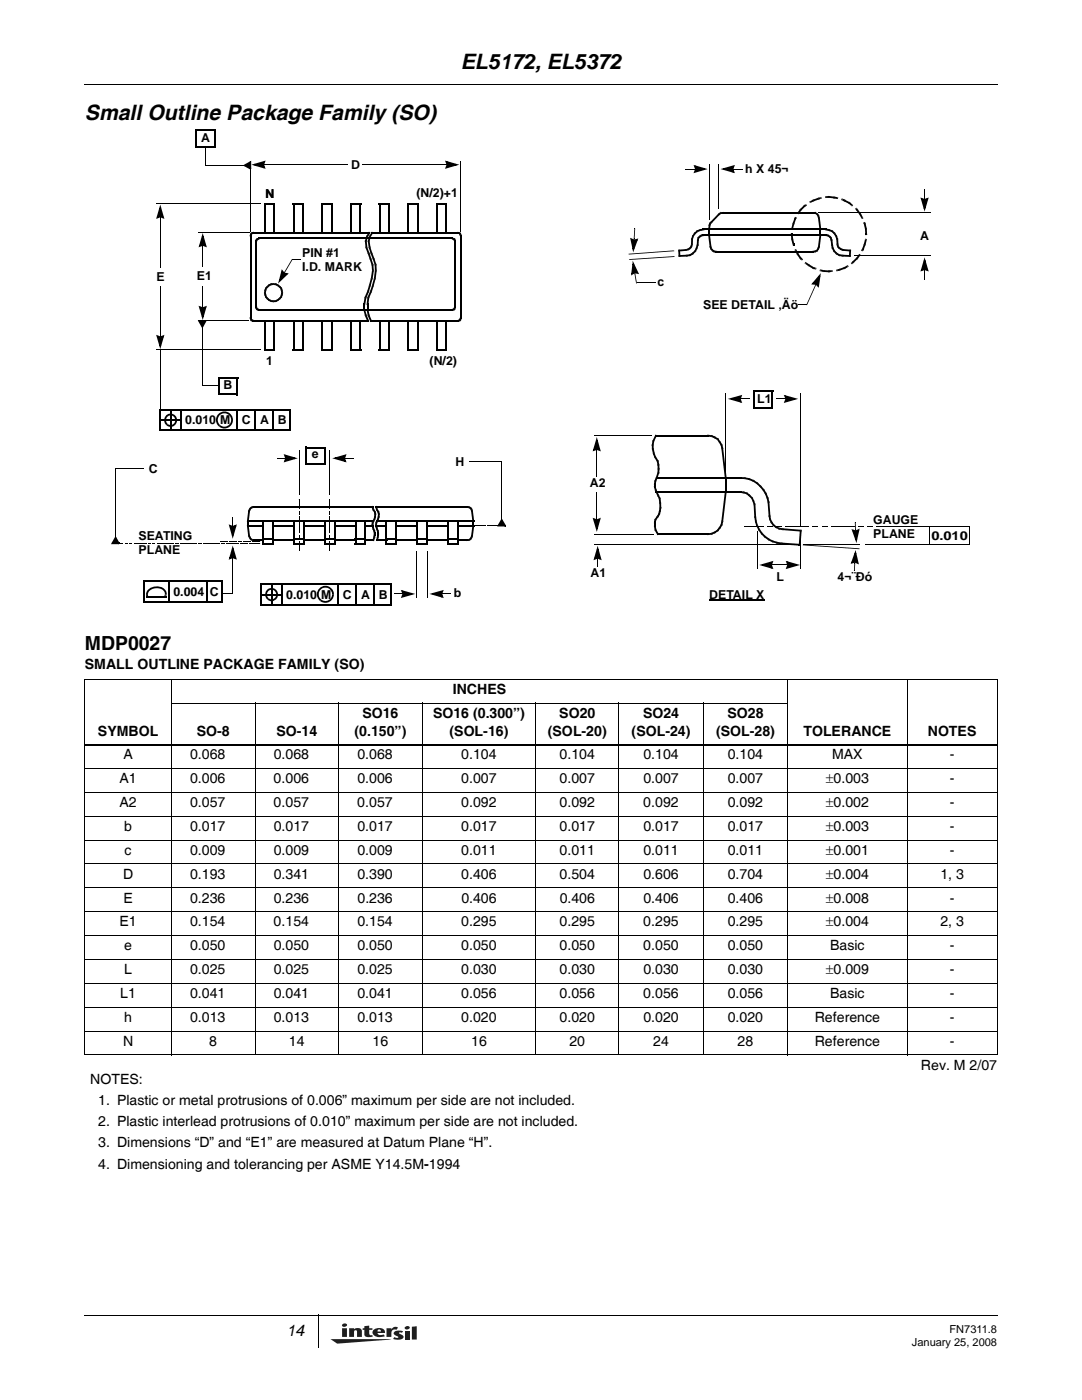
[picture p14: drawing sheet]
<svg xmlns="http://www.w3.org/2000/svg" width="216mm" height="279mm" viewBox="0 0 216 279" stroke-linecap="round" stroke-linejoin="round" font-family="sans-serif">
<defs><g id="words">
<g font-size="4.2">
<text x="91.9" y="13.8">EL5172, EL5372</text>
<text x="16.9" y="24">Small Outline Package Family (SO)</text>
</g>
<text font-size="3.9" x="16.9" y="129.7">MDP0027</text>
<text font-size="3.2" x="57.1" y="266.5">14</text>
<g font-size="2.8">
<text x="16.9" y="133.6">SMALL OUTLINE PACKAGE FAMILY (SO)</text>
<text x="72.3" y="143.3">SO16</text>
<text x="86.4" y="143.3">SO16 (0.300”)</text>
<text x="90.4" y="138.5">INCHES</text>
<text x="111.6" y="143.3">SO20</text>
<text x="128.3" y="143.3">SO24</text>
<text x="145.1" y="143.3">SO28</text>
<text x="19.5" y="146.8">SYMBOL</text>
<text x="39.3" y="146.8">SO-8</text>
<text x="55.2" y="146.8">SO-14</text>
<text x="70.7" y="146.8">(0.150”)</text>
<text x="89.7" y="146.8">(SOL-16)</text>
<text x="109.3" y="146.8">(SOL-20)</text>
<text x="126" y="146.8">(SOL-24)</text>
<text x="142.9" y="146.8">(SOL-28)</text>
<text x="160.3" y="146.8">TOLERANCE</text>
<text x="185.1" y="146.8">NOTES</text>
<text x="24.6" y="151.6">A</text>
<text x="37.9" y="151.6">0.068</text>
<text x="54.6" y="151.6">0.068</text>
<text x="71.3" y="151.6">0.068</text>
<text x="92.1" y="151.6">0.104</text>
<text x="111.7" y="151.6">0.104</text>
<text x="128.4" y="151.6">0.104</text>
<text x="145.2" y="151.6">0.104</text>
<text x="166" y="151.6">MAX</text>
<text x="189.5" y="151.6">-</text>
<text x="23.9" y="156.3">A1</text>
<text x="23.9" y="161.1">A2</text>
<text x="37.9" y="161.1">0.057</text>
<text x="37.9" y="156.3">0.006</text>
<text x="54.6" y="161.1">0.057</text>
<text x="54.6" y="156.3">0.006</text>
<text x="71.3" y="161.1">0.057</text>
<text x="71.3" y="156.3">0.006</text>
<text x="92" y="161.1">0.092</text>
<text x="92" y="156.3">0.007</text>
<text x="111.7" y="161.1">0.092</text>
<text x="111.7" y="156.3">0.007</text>
<text x="128.4" y="161.1">0.092</text>
<text x="128.4" y="156.3">0.007</text>
<text x="145.2" y="161.1">0.092</text>
<text x="145.2" y="156.3">0.007</text>
<text x="164.8" y="156.3">±0.003</text>
<text x="164.8" y="161.1">±0.002</text>
<text x="189.5" y="156.3">-</text>
<text x="189.5" y="161.1">-</text>
<text x="24.8" y="165.8">b</text>
<text x="37.9" y="165.8">0.017</text>
<text x="54.6" y="165.8">0.017</text>
<text x="71.3" y="165.8">0.017</text>
<text x="92.1" y="165.8">0.017</text>
<text x="111.7" y="165.8">0.017</text>
<text x="128.4" y="165.8">0.017</text>
<text x="145.2" y="165.8">0.017</text>
<text x="164.8" y="165.8">±0.003</text>
<text x="189.5" y="165.8">-</text>
<text x="24.9" y="170.6">c</text>
<text x="37.9" y="170.6">0.009</text>
<text x="54.6" y="170.6">0.009</text>
<text x="71.3" y="170.6">0.009</text>
<text x="92.1" y="170.6">0.011</text>
<text x="111.7" y="170.6">0.011</text>
<text x="128.4" y="170.6">0.011</text>
<text x="145.2" y="170.6">0.011</text>
<text x="164.8" y="170.6">±0.001</text>
<text x="189.5" y="170.6">-</text>
<text x="24.6" y="175.4">D</text>
<text x="37.9" y="175.4">0.193</text>
<text x="54.6" y="175.4">0.341</text>
<text x="71.3" y="175.4">0.390</text>
<text x="92.1" y="175.4">0.406</text>
<text x="111.7" y="175.4">0.504</text>
<text x="128.4" y="175.4">0.606</text>
<text x="145.2" y="175.4">0.704</text>
<text x="164.8" y="175.4">±0.004</text>
<text x="187.6" y="175.4">1, 3</text>
<text x="23.9" y="184.9">E1</text>
<text x="24.6" y="180.1">E</text>
<text x="37.9" y="184.9">0.154</text>
<text x="37.9" y="180.1">0.236</text>
<text x="54.6" y="184.9">0.154</text>
<text x="54.6" y="180.1">0.236</text>
<text x="71.3" y="184.9">0.154</text>
<text x="71.3" y="180.1">0.236</text>
<text x="92" y="184.9">0.295</text>
<text x="92.1" y="180.1">0.406</text>
<text x="111.7" y="184.9">0.295</text>
<text x="111.7" y="180.1">0.406</text>
<text x="128.4" y="184.9">0.295</text>
<text x="128.4" y="180.1">0.406</text>
<text x="145.2" y="184.9">0.295</text>
<text x="145.2" y="180.1">0.406</text>
<text x="164.8" y="180.1">±0.008</text>
<text x="164.8" y="184.9">±0.004</text>
<text x="187.6" y="184.9">2, 3</text>
<text x="189.5" y="180.1">-</text>
<text x="24.8" y="189.7">e</text>
<text x="37.9" y="189.7">0.050</text>
<text x="54.6" y="189.7">0.050</text>
<text x="71.3" y="189.7">0.050</text>
<text x="92" y="189.7">0.050</text>
<text x="111.7" y="189.7">0.050</text>
<text x="128.4" y="189.7">0.050</text>
<text x="145.2" y="189.7">0.050</text>
<text x="165.6" y="189.7">Basic</text>
<text x="189.5" y="189.7">-</text>
<text x="24.8" y="194.4">L</text>
<text x="37.9" y="194.4">0.025</text>
<text x="54.6" y="194.4">0.025</text>
<text x="71.3" y="194.4">0.025</text>
<text x="92.1" y="194.4">0.030</text>
<text x="111.7" y="194.4">0.030</text>
<text x="128.4" y="194.4">0.030</text>
<text x="145.2" y="194.4">0.030</text>
<text x="164.8" y="194.4">±0.009</text>
<text x="189.5" y="194.4">-</text>
<text x="24" y="199.2">L1</text>
<text x="24.8" y="203.9">h</text>
<text x="37.9" y="199.2">0.041</text>
<text x="37.9" y="203.9">0.013</text>
<text x="54.6" y="199.2">0.041</text>
<text x="54.6" y="203.9">0.013</text>
<text x="71.3" y="199.2">0.041</text>
<text x="71.3" y="203.9">0.013</text>
<text x="92" y="199.2">0.056</text>
<text x="92.1" y="203.9">0.020</text>
<text x="111.7" y="199.2">0.056</text>
<text x="111.7" y="203.9">0.020</text>
<text x="128.4" y="199.2">0.056</text>
<text x="128.4" y="203.9">0.020</text>
<text x="145.2" y="199.2">0.056</text>
<text x="145.2" y="203.9">0.020</text>
<text x="162.6" y="203.9">Reference</text>
<text x="165.6" y="199.2">Basic</text>
<text x="189.5" y="199.2">-</text>
<text x="189.5" y="203.9">-</text>
<text x="24.6" y="208.7">N</text>
<text x="41.8" y="208.7">8</text>
<text x="57.7" y="208.7">14</text>
<text x="74.4" y="208.7">16</text>
<text x="94" y="208.7">16</text>
<text x="113.6" y="208.7">20</text>
<text x="130.3" y="208.7">24</text>
<text x="147.2" y="208.7">28</text>
<text x="162.6" y="208.7">Reference</text>
<text x="189.5" y="208.7">-</text>
<text x="183.8" y="213.5">Rev. M 2/07</text>
<text x="18" y="216.3">NOTES:</text>
<text x="19.6" y="220.5">1. Plastic or metal protrusions of 0.006” maximum per side are not included.</text>
<text x="19.6" y="224.7">2. Plastic interlead protrusions of 0.010” maximum per side are not included.</text>
<text x="19.6" y="229">3. Dimensions “D” and “E1” are measured at Datum Plane “H”.</text>
<text x="19.6" y="233.2">4. Dimensioning and tolerancing per ASME Y14.5M-1994</text>
</g>
<g font-size="2.5">
<text x="40.1" y="28.3">A</text>
<text x="70.1" y="33.7">D</text>
<text x="148.7" y="34.5">h X 45¬</text>
<text x="53" y="39.4">N</text>
<text x="83.1" y="39.2">(N/2)+1</text>
<text x="183.6" y="47.8">A</text>
<text x="60.3" y="51.3">PIN #1</text>
<text x="31.2" y="56">E</text>
<text x="39.3" y="55.9">E1</text>
<text x="60.3" y="54.1">I.D. MARK</text>
<text x="131.2" y="57.1">c</text>
<text x="140.3" y="61.7">SEE DETAIL ‚Äö</text>
<text x="44.6" y="77.7">B</text>
<text x="53.1" y="72.9">1</text>
<text x="85.7" y="72.9">(N/2)</text>
<text x="151.1" y="80.5">L1</text>
<text x="37" y="84.6">0.010 M</text>
<text x="48.3" y="84.6">C</text>
<text x="51.9" y="84.6">A</text>
<text x="55.5" y="84.6">B</text>
<text x="29.7" y="94.4">C</text>
<text x="62.3" y="91.4">e</text>
<text x="90.9" y="92.9">H</text>
<text x="117.7" y="97.3">A2</text>
<text x="27.6" y="107.8">SEATING</text>
<text x="174.2" y="104.6">GAUGE</text>
<text x="174.2" y="107.4">PLANE</text>
<text x="185.9" y="107.8">0.010</text>
<text x="27.6" y="110.6">PLANE</text>
<text x="34.6" y="119">0.004 C</text>
<text x="57.1" y="119.4">0.010 M</text>
<text x="68.4" y="119.4">C</text>
<text x="72.1" y="119.4">A</text>
<text x="75.6" y="119.4">B</text>
<text x="90.6" y="119.2">b</text>
<text x="117.8" y="115.1">A1</text>
<text x="141.5" y="119.5">DETAIL X</text>
<text x="154.9" y="115.9">L</text>
<text x="167.1" y="116">4¬¨Ðó</text>
</g>
<g font-size="2.2">
<text x="181.9" y="268.6">January 25, 2008</text>
<text x="189.5" y="266.1">FN7311.8</text>
</g>
</g></defs>
<path d="M16.8 16.8l.1 .2zM16.8 262.4l.1 .2zM63.4 262.4l.2 .1z" fill="#000"/>
<path d="M16.9 16.9h182.2M16.9 262.5h182.2M63.5 262.5v6.4" fill="none" stroke="#000" stroke-width=".2"/>
<path d="M65.9 264.1h17.3v4.1h-17.3z" fill="#fff"/>
<g fill="#231f20">
<path d="M80.8 264.8a.55 .55 0 0 1 1 .2 .55 .55 0 0 1-.5 .3 .55 .55 0 0 1-.6-.3z"/>
<path d="M65.9 267.2l12.2 .1-10.8 .9z"/>
<path d="M77.1 265.1h1v.2a.93 .93 0 0 1 1.3-.4l-.3 .5a.67 .67 0 0 0-.7 0 .67 .67 0 0 0-.3 .7v.7h-1z"/>
<path d="M69.7 265.1h.9v.2a.96 .96 0 0 1 1.6 .4v1.1h-1v-1.1l-.2-.2-.3 .2-.1 1.1h-.9z"/>
<path d="M72.7 264.7l1-.1v.5h.6v.3h-.6v.9l.3 .2 .3-.1 .1 .3-.6 .1a.87 .87 0 0 1-1.1-.5v-.9h-.3v-.3h.3z"/>
<path d="M80.8 265.6h.9v1.7h-.9z"/>
<path d="M82.2 264.8l1-.1v2.6h-1z"/>
<path d="M78.7 265.8l.6-.2 1.1 .1-.2 .3-.5-.1v.3a.74 .74 0 0 1 .8 .8 1.93 1.93 0 0 1-2.1 .2l.3-.3a.57 .57 0 0 0 .8 0l-.8-.5a.38 .38 0 0 1 0-.6z"/>
<path d="M68.3 265.1v1.7h.9v-1.7zM68.3 264.3l-.1 .2a.5 .5 0 0 0 .6 .3 .5 .5 0 0 0 .4-.5 .64 .64 0 0 0-.9 0z"/>
<path d="M74.5 265.4a.86 .86 0 0 0-.1 .9 .86 .86 0 0 0 .8 .5l1.6-.1-.3-.4-.3 .1a.61 .61 0 0 1-.9-.4h1.5a.93 .93 0 0 0-1.1-1l-.5 .1zM75.5 265.4h.4l.1 .3h-.7z"/>
</g>
<g fill="#000">
<path d="M40.8 33h.2zM48.9 32.9l1.1 .6-.2 .3-1.1-.6zM49.8 33.6h.3v.2h-.3zM49.8 32.2l.3-.1v1.5h-.3zM50 32.9l.1 .1zM48.5 33l1.3-.8 .2 .4-1.1 .6zM50 33.5h.2l-.2 .4-.2-.1zM52.5 32.8h.4v.2h-.4zM50.1 32.9l2.9-.9-.3 .5-1.9 .5-.1-.3 2 .6-.1 .3-.3-.7 .4-.1 .3 .9zM52.5 32.3l.4 .1-.2 .5h-.4zM88.9 32.8h.4v.2h-.4zM89.1 32.8l.4 .1-.2 .6-.4-.1z"/>
<path d="M88.8 32l2.9 .9-2.9 .8 .2-.4 2-.6 .1 .3-2.1-.5 .2-.3 .3 .6-.4 .1zM136.7 33.7h1.9v.1h-1.9zM138.5 33.7h.4v.1h-.4zM138.7 33.7h.4l-.2 .7-.4-.2zM138.4 32.9l2.8 .8-2.8 .9 .2-.5 1.9-.5 .1 .3-2-.5 .1-.4 .3 .7-.3 .1zM146.2 33.7h.3v.1h-.3zM143.8 33.7l2.8-.8-.2 .5-1.9 .5-.1-.3 2 .5-.1 .4-.3-.7 .3-.1 .3 .9zM146.4 33.7h1.9v.1h-1.9zM146.2 33.1l.3 .2-.2 .5h-.3zM163.1 39.5h.2l.1 .3-.2 .1zM163.3 39.5l.1-.1 .2 .4h-.2zM162.2 39.8l1.1-.3 .1 .3-1 .4z"/>
<path d="M163.7 39.3h.2l.1 .3-.2 .1zM163.3 39.5l.4-.2 .1 .4-.4 .1zM164.7 39.2h.1v.3h-.1zM165.3 39.1h.1v.4h-.2zM165.4 39.1h.2v.4h-.2zM164.8 39.2l.6-.1v.4h-.6zM166.3 39.2h.2l-.1 .4h-.1zM166.5 39.2l.1 .1v.3h-.2zM165.4 39.1l1.1 .1-.1 .4-1-.1zM167.1 39.3l.2 .1-.1 .3h-.2zM166.5 39.2l.6 .1-.1 .4-.6-.1zM168 39.6h.1l-.1 .4-.2-.1z"/>
<path d="M184 39.5l.6 .2v.4l-.7-.2zM184.4 39.5h.2v.4h-.2zM184.4 37.8h.2v1.8h-.2zM183.7 39.4l.4 .3 .6 1.9-.4 .1 .6-2 .3 .1-.6 .3-.2-.4 .9-.3-.8 2.8zM31.9 43.2h.2v.4h-.2zM32 40.8l.8 2.9-.4-.3-.6-1.9 .4-.1-.6 2-.3-.1 .6-.3 .1 .3-.8 .4zM31.9 43l.7 .2-.1 .4-.6-.3zM40.4 48.9h.1v.3h-.1zM40.4 46.5l.9 2.9-.5-.3-.5-1.9 .3-.1-.5 2-.4-.1 .7-.3 .1 .3-.9 .4zM40.4 48.7l.7 .2-.2 .3-.5-.2zM49.7 46.4l.1 .1zM49.8 47l.3 .1v.2l-.3-.2z"/>
<path d="M49.9 46.5h.2l.1 .3-.1 .1zM49.9 46.7l.3 .2v.2l-.4-.2zM50 46.6l.3 .1-.1 .2-.3-.2zM49.9 46.7l.3 .2-.1 .2-.3-.1zM50.1 46.4l.3 .1-.1 .2-.3-.2zM50 46.5l.3 .2-.1 .2-.3-.2zM50.4 46.3h.1v.4h-.1zM50.1 46.4l.2-.1 .1 .4h-.2zM50.3 46.4l.1-.1 .2 .3-.2 .1zM50.1 46.5l.2-.1 .1 .3-.2 .1zM50.5 46.3l.2-.1 .1 .4-.2 .1zM50.3 46.3h.2l.1 .4h-.2z"/>
<path d="M51 47.8l.3 .2-.1 .2-.3-.2zM50.9 48.1l.4 .1v.1h-.4zM51 47.7l.4 .1v.2l-.4-.1zM51 47.9l.4 .1-.1 .2-.4-.1zM51.1 47.6h.1l.2 .3-.2 .1zM51.3 47.5l.3 .2-.1 .2-.3-.3zM51.2 47.6l.3 .3-.2 .1-.3-.2zM51.3 47.6l.1-.1 .2 .3-.2 .1zM51.4 47.5l.2-.1 .2 .4h-.2zM51.2 47.6l.2-.1 .2 .3-.2 .1zM51.6 47.4l.2-.1 .1 .3-.1 .1zM51.4 47.5l.2-.1 .2 .3-.2 .1z"/>
<path d="M52.7 40.5h.3v.2h-.3zM52.7 58.4h.3v.2l-.3-.1zM52.7 58.3l.3-.1v.2h-.3zM52.7 58.4h.3l.1 .4-.3 .1zM52.8 57.9l.3 .1-.1 .2-.3-.1zM52.7 58.7l.4-.1v.2l-.3 .1zM52.8 58.9l.3-.1 .2 .4-.4 .1zM52.8 57.8h.3v.2l-.3-.1zM52.8 57.9l.3 .1-.1 .4h-.3zM52.8 58.9l.3-.1v.2h-.3zM53 57.4l.2 .3-.1 .1-.2-.2zM52.9 59.3l.2-.3 .1 .2-.2 .2z"/>
<path d="M53 59.4l.2-.2 .3 .3-.3 .2zM53 57.3l.3 .1v.2l-.4-.1zM52.9 57.5l.4 .1-.2 .4-.3-.1zM52.9 59.3l.4-.1v.2l-.3 .1zM53.1 57.2l.2-.1 .2 .3-.1 .1zM53.4 59.4l.1 .1-.2 .2-.2-.1zM53.5 59.5l.3 .3-.2 .2-.3-.3zM53.3 57l.3 .2-.1 .1-.3-.2zM53.2 57.1l.3 .2-.3 .4-.2-.3zM53.2 59.7l.3-.2 .1 .1-.3 .2zM53.5 56.8l.1-.1 .2 .4-.2 .1zM53.6 59.6l.2 .1-.2 .3h-.1z"/>
<path d="M53.8 59.7l.4 .2-.1 .3-.5-.2zM53.6 56.8l.1-.1 .3 .3-.2 .1zM53.3 57.1l.3-.3 .2 .3-.3 .3zM53.8 59.8l.2 .1-.3 .2-.1-.1zM53.9 56.6h.2v.3h-.1zM54 59.9h.1v.4l-.2-.1zM54.1 59.9h.5l-.1 .4h-.4zM54.1 56.6l.1-.1 .2 .3-.2 .1zM53.6 56.7l.5-.1 .1 .3-.4 .2zM54.2 59.9l.2 .1-.2 .3-.1-.1zM54.5 40.5h.4v.2h-.4zM54.4 56.5h.2l-.1 .4h-.1z"/>
<path d="M54.4 59.9h.1l.1 .4h-.2zM54.5 59.9h.5l.1 .4h-.5zM54.5 56.5h.2v.4h-.1zM54.1 56.6l.4-.1 .1 .4h-.5zM54.6 59.9l.1 .1v.3h-.2zM54.7 40.5h.2v.4h-.2zM55 56.5l.1 .1-.2 .3-.1-.1zM54.8 60l.1-.1 .2 .3-.1 .1zM54.9 59.9l.4-.2 .2 .3-.4 .2zM55.1 56.6h.1v.3h-.2zM54.6 56.5l.5 .1-.1 .3h-.5zM55 59.9h.2v.4h-.1z"/>
<path d="M55.4 56.7l.1 .1-.2 .3-.1-.1zM55.2 59.9l.1-.1 .2 .2-.1 .1zM55.3 59.8l.4-.3 .2 .2-.4 .3zM55.5 56.8l.1 .1-.1 .3-.2-.1zM55.1 56.6l.4 .2-.2 .3-.4-.2zM55.3 59.7l.2-.1 .1 .4h-.1zM55.5 57.2l.3-.2 .1 .1-.2 .2zM55.7 59.5l.2 .2-.1 .1-.3-.2zM56 59.1l.2 .3-.3 .3-.2-.2zM55.9 57.1l.1 .1-.2 .3-.1-.1zM55.5 56.8l.4 .3-.2 .3-.4-.3zM55.7 59.5l.1-.1 .2 .2-.1 .1z"/>
<path d="M55.9 57.4l.3-.1 .1 .2-.4 .1zM55.9 59.2l.4 .1-.1 .2-.3-.1zM56 58.8l.4 .1-.1 .4-.4-.1zM56.2 57.4l.1 .1-.2 .3-.1-.1zM55.7 57.3l.2-.2 .3 .3-.2 .3zM56 59.1l.1-.1 .2 .3-.1 .1zM56 57.8h.4v.1l-.4 .1zM56 58l.4-.1v.2l-.3 .1zM55.9 57.6l.4-.1 .1 .4-.4 .1zM56.1 58.6l.3 .1v.2l-.4-.1zM56 58.8l.4 .1v.1h-.4zM56.1 58.4h.4l-.1 .5-.4-.1z"/>
<path d="M56.1 58.4h.4v.1l-.4 .1zM56 58l.4-.1 .1 .5h-.4zM56.1 58.2l.4 .1v.1h-.4zM56.2 54.2l.3-.2 .3 .5-.2 .2zM56.2 53.7l.3 .5-.5 1.9-.4-.1 1.5-1.5 .2 .3-.7-.1 .1-.3 .9 .1-2.1 2.1zM56.8 54.2l.1 .1-.2 .3-.1-.1zM56.8 54.2l.1 .1zM58.3 51.7h1.7v.2h-1.7zM58.3 51.7l.1 .1zM58.2 51.7l.2 .1-1.5 2.5-.1-.1zM58.4 40.5h.4v.2h-.4zM60.3 40.5h.3v.2h-.3z"/>
<path d="M60.4 40.5h.2v.4h-.2zM64.1 40.5h.4v.2h-.4zM66 40.5h.3v.2h-.3zM66.1 40.5h.2v.4h-.2zM72.7 59.3l.4 .2-.1 .1-.3-.1zM72.8 59.2l.3 .1v.1h-.4zM72.7 59.4h.4l-.2 1.4-.4-.1zM72.8 48.1l.4 .1-.1 .2-.3-.1zM72.8 48l.4-.1v.2l-.4 .1zM72.8 48.2l.4-.1 .1 1.3h-.4zM72.9 49.3l.3-.2 .1 .2-.4 .1zM72.9 49.4l.4-.1 .4 1.2-.3 .1z"/>
<path d="M72.9 49.4h.4v.1l-.3 .1zM73.1 47.1l.3 .2-.1 .1-.3-.2zM73.1 47l.4 .1-.1 .1-.3-.1zM73.1 47.1l.3 .1-.2 1-.4-.1zM73.3 58.1l.3 .1v.2l-.4-.1zM73.3 57.9l.4 .2-.1 .2-.3-.2zM73.3 58.1l.3 .2-.5 1.2-.4-.2zM73.3 59.3l.4 .2-.1 .1-.3-.1zM73.3 59.2h.4v.2h-.4zM73.3 59.4h.4l-.2 1.3h-.3zM73.4 50.6l.3-.1 .1 .2-.4 .1zM73.3 50.5l.4-.2v.2l-.3 .1z"/>
<path d="M73.4 50.6l.3-.1 .4 1.1-.3 .1zM73.4 48.1l.3 .1v.2l-.4-.1zM73.4 48l.3-.1v.2l-.3 .1zM73.4 48.2l.3-.1 .2 1.3h-.3zM73.6 46.2l.3 .2v.2l-.4-.2zM73.5 46.4l.4 .2-.5 .7-.3-.2zM73.5 49.3l.4-.1v.1l-.3 .1zM73.6 49.4l.3-.1 .4 1.2-.3 .1zM73.6 49.4h.3l.1 .1-.4 .1zM73.6 57h.4l-.1 .2-.3-.1zM73.7 56.8l.3 .1v.2l-.4-.1zM73.6 57l.4 .1-.4 1.1-.3-.1z"/>
<path d="M73.7 47.1l.3 .2-.1 .1-.3-.2zM73.7 47l.3 .1v.1l-.3-.1zM73.7 47.1l.3 .1-.3 1-.3-.1zM73.8 51.7l.3-.1 .1 .2-.4 .1zM73.7 51.6l.4-.1v.1l-.3 .1zM73.8 51.7l.3-.1 .4 1.2-.4 .1zM73.9 57.9l.4 .2-.1 .2-.3-.2zM73.9 58.1l.3 .2-.5 1.2-.4-.2zM73.9 58.1l.3 .1-.1 .2-.3-.1zM73.9 50.5l.3-.2 .1 .2-.3 .1zM74 50.6l.3-.1 .4 1.1-.3 .1zM74 50.6l.3-.1v.2l-.3 .1z"/>
<path d="M74 55.4l.4 .1-.1 .1-.3-.1zM74 55.5l.3 .1-.3 1.4h-.4zM74 55.6h.4l-.1 .2-.3-.1zM74.2 46.2l.3 .2-.1 .2-.3-.2zM74.1 46.4l.3 .2-.4 .7-.3-.2zM74.1 52.9l.4-.1v.1l-.3 .1zM74.1 52.7l.4-.1v.2h-.4zM74.1 52.8h.4l.1 1.2h-.4zM74.3 56.8l.3 .1v.2l-.4-.1zM74.2 57l.4 .1-.4 1.1-.3-.1zM74.2 57h.4l-.1 .2-.3-.1zM74.2 54h.4v.2h-.4z"/>
<path d="M74.3 53.8h.3v.2h-.4zM74.2 54h.4l-.2 1.6h-.4zM74.3 51.6l.4-.1v.1l-.3 .1zM74.4 51.7l.3-.1 .4 1.2-.3 .1zM74.4 51.7l.3-.1 .1 .2-.4 .1zM74.7 55.4l.3 .1v.1l-.4-.1zM74.6 55.5l.4 .1-.4 1.4h-.4zM74.6 55.6h.4v.2l-.4-.1zM74.8 52.9l.3-.1v.1l-.3 .1zM74.8 52.7l.3-.1v.2h-.3zM74.8 52.8h.3l.1 1.2h-.4zM74.8 54h.4v.2h-.4z"/>
<path d="M74.8 53.8h.4v.2h-.4zM74.8 54h.4l-.2 1.6h-.4zM75.6 40.5h.3v.2h-.3zM77.4 40.5h.4v.2h-.4zM77.6 40.5h.2v.4h-.2zM81.3 40.5h.4v.2h-.4zM83.2 40.5h.3v.2h-.3zM83.3 40.5h.2v.4h-.2zM87 40.5h.4v.2h-.4zM88.9 40.5h.3v.2h-.3zM89 40.5h.2v.4h-.2zM90.1 47.3l.2 .1-.2 .3h-.1z"/>
<path d="M90.2 47.4h.2v.4h-.2zM90.4 47.4l.1 .1-.1 .3h-.2zM90.5 47.5l.2 .1-.2 .3-.1-.1zM90.3 47.4l.2 .1-.1 .3-.3-.1zM90.4 47.7l.3-.2 .1 .2-.3 .1zM90.5 47.8l.3-.1 .1 .2-.3 .1zM90.6 48l.3-.1 .1 .1-.4 .2zM90.7 47.6h.2l-.2 .4-.1-.1zM90.5 47.5l.2 .1-.1 .3-.2-.1zM90.6 48h.4v.1h-.4zM90.6 48.2l.4-.1v.2l-.3 .1zM90.6 48l.3-.1 .1 .2-.4 .1z"/>
<path d="M91.2 46.3h.2l-.1 .4-.1-.1zM91.5 46.3l.2 .1-.2 .3-.1-.1zM91.6 46.3l.2 .1-.1 .3h-.1zM91.4 46.3h.2v.4h-.3zM91.5 46.5l.4-.1v.1l-.3 .2zM91.7 46.7l.3-.1v.2h-.3zM91.7 46.9l.3-.2 .1 .2-.3 .2zM91.6 46.7l.3-.2 .1 .2-.3 .2zM91.9 46.5h.1l-.2 .4-.1-.1zM91.7 46.4l.2 .1-.2 .3-.2-.1zM91.8 46.9h.3v.1h-.3zM91.8 47.1l.3-.1v.2h-.3z"/>
<path d="M91.7 46.8h.3l.1 .2-.3 .1zM125.4 50.6l.1 .2zM125.5 51.7l.1 .2zM126.1 47.6l.5 .2-.1 .4-.6-.3zM126.4 47.6l.2 .1zM125.7 47.5l.5 .3 .4 1.9h-.4l.7-1.9 .3 .1-.7 .3v-.4l.9-.2-1.1 2.8zM126.6 45.5l.1 .1zM126.6 54.4l.1-.1 .1 .4-.2 .1zM126.6 54.7h.2zM126.4 47.6h.2v.4h-.2zM126.3 52l1.2 2.7-.5-.2-.8-1.8 .3-.1-.2 2.1-.3-.1 .6-.4 .1 .3-.8 .5zM126.9 56.5l.2 .1z"/>
<path d="M126.6 54.8l.2-.1 .3 1.8h-.2zM126.6 54.2l.7 .1-.1 .3-.6-.1zM134.4 50l.1 .1zM125.5 50.6l8.9-.6 .1 .1-9 .7zM134.5 51.1l.1 .2zM125.6 51.7l8.9-.6v.2l-8.9 .6zM135.3 49.8h.2v.4h-.1zM135.5 49.8l1.4-.1 .1 .4-1.5 .1zM135.4 50.9h.2v.4h-.2zM135.6 50.9l1.4-.1v.4l-1.4 .1zM135.3 49.8h.4v.2h-.4zM135.3 50h.4l.1 1.1h-.4z"/>
<path d="M135.4 51.1h.4v.1l-.4 .1zM136.7 49.7h.2l.1 .3-.2 .1zM136.9 49.7l.4-.1 .1 .3-.4 .1zM136.9 49.7h.2v.4h-.1zM136.8 50.9l.2-.1 .1 .4h-.2zM137 50.8l.7-.1v.4l-.6 .1zM137 50.8h.2v.4h-.2zM137.1 49.7l.2-.1 .2 .3-.2 .1zM137.3 49.6l.3-.2 .2 .3-.3 .2zM137.3 49.6l.2-.1 .1 .4h-.2zM137.6 49.4l.2 .2-.1 .2-.2-.3zM137.8 49.1l.3 .2-.3 .3-.2-.2z"/>
<path d="M137.6 49.4l.1-.1 .2 .3-.1 .1zM137.5 50.8h.1l.2 .3-.2 .1zM137.6 50.8l.5-.4 .2 .4-.5 .3zM137.7 50.7h.1l.1 .4h-.2zM137.8 49.2l.3 .1-.1 .1-.3-.1zM137.9 48.7l.3 .2-.1 .4-.3-.1zM137.9 49l.3 .2-.1 .1-.3-.2zM137.9 48.6l.4 .1-.1 .2-.3-.2zM137.9 48.8h.3v.2h-.3zM137.9 47.7h.4l-.1 1.1h-.3zM137.9 47.5l.4 .1v.1h-.4zM138.1 50.5l.2 .2-.1 .1-.2-.2z"/>
<path d="M138.1 50.5l.5-.5 .2 .2-.5 .5zM138.1 50.4h.2l.2 .3-.2 .1zM137.9 47.7l.4 .1-.1 .1-.3-.1zM138.1 47l.3 .2-.1 .2-.3-.2zM138.2 46.9l.3 .1v.2l-.4-.1zM138.1 47.1l.4 .1-.2 .6-.4-.1zM138.6 50.1l.3 .1-.1 .2-.3-.2zM138.9 49.4l.3 .2-.3 .6-.3-.1zM138.6 50l.1-.1 .3 .2-.2 .1zM138.4 46.5l.1-.1 .3 .3-.2 .1zM138.6 46.3l.3 .2-.1 .2-.3-.2zM138.5 46.5l.3 .2-.4 .5-.3-.2z"/>
<path d="M138.8 49.5l.4 .1-.1 .1-.3-.1zM139 48.9l.4 .1-.2 .6-.4-.1zM138.9 49.3l.3 .1v.2l-.3-.2zM139.1 48.7l.3 .1v.2l-.4-.1zM139 48.9h.4v.2h-.4zM139.1 47.9h.3v1h-.4zM139.1 47.7h.3v.2h-.3zM138.9 46h.2l.1 .3-.2 .1zM139 46l.1-.1 .3 .3-.1 .1zM138.5 46.4l.5-.4 .3 .3-.5 .4zM139.1 47.8l.3 .1v.2l-.4-.1zM139.2 47.3l.3 .3-.1 .1-.3-.2z"/>
<path d="M139.2 47.3h.4l-.1 .2-.3-.1zM139.2 47.4l.3 .1-.1 .4-.3-.1zM139.4 47.2l.1-.1 .2 .3-.1 .1zM139.5 47.1l.1-.1 .3 .2-.2 .1zM139.2 47.3l.3-.2 .2 .2-.2 .3zM139.5 45.8l.2-.1 .1 .4h-.2zM139.7 45.7h.1l.2 .3-.2 .1zM139.1 46l.6-.3 .1 .4-.6 .2zM139.8 46.8h.2v.4h-.2zM139.9 46.8h.1l.2 .3h-.1zM139.5 47.1l.4-.3 .2 .3-.4 .3zM140.2 45.6h1.4v.4h-1.4z"/>
<path d="M140.2 46.8h1.4v.3h-1.4zM140.4 46.8l.1-.1 .1 .4h-.2zM140 46.8h.4v.3l-.4 .1zM140.4 45.6h.1l.1 .4h-.2zM139.7 45.7l.7-.1v.4l-.6 .1zM141.3 45.6h.4v1.5h-.4zM141.3 45.8h.4l-.1 .2-.3-.1zM141.3 46.8l.3-.1 .1 .2h-.4zM141.3 46.9h.4l.3 2.4h-.4zM141.4 44.9l.4 .1-.1 .2-.3-.2zM141.4 44.7l.4 .1v.2l-.4-.1zM141.4 44.9l.4 .1-.1 .8h-.4z"/>
<path d="M141.7 44.3l.1-.1 .3 .3-.2 .1zM143.3 42.7l.3 .2-1.5 1.6-.3-.3zM141.6 44.4l.2 .3-.1 .1-.2-.2zM141.6 44.3l.3 .2v.1l-.4-.1zM141.5 44.5l.4 .1-.1 .4-.4-.1zM141.5 49.2l.4-.2v.2l-.3 .1zM141.6 49.3l.3-.1 .2 .4-.4 .1zM141.6 49.3h.4v.1l-.4 .1zM141.7 49.6l.2-.2 .1 .1-.2 .3zM141.8 49.8l.2-.3 .3 .4-.2 .2zM141.7 49.7l.4-.1v.1l-.3 .2zM141.9 44.1l.3 .2-.1 .2-.3-.3z"/>
<path d="M141.6 44.4l.2-.2 .3 .3-.3 .2zM142.1 49.8h.2l-.2 .4-.1-.1zM142.3 49.8l.3 .2-.2 .3-.3-.1zM142.1 50.1l.2-.2 .2 .1-.3 .2zM142.4 50h.1v.4l-.2-.1zM142.5 50l.5 .1-.1 .3h-.4zM142.6 50l.1 .1-.1 .3-.2-.1zM143 50.1h.1v.3h-.2zM143.4 42.5l.3 .3-.1 .1-.3-.2zM143.2 42.7l.1-.1 .3 .3-.2 .1zM143.6 42.4h.2v.3h-.1zM143.7 42.4l.1-.1 .3 .3-.2 .1z"/>
<path d="M143.3 42.6l.4-.2 .2 .3-.3 .2zM144.2 42.3h.2v.4h-.1zM143.8 42.4l.4-.1 .1 .4h-.5zM157.8 46.6h.4v.3h-.4zM157.8 46.7h.4zM157.8 46.6l.3-.1 .1 .2-.4 .1zM157.8 46.8l.4-.1 .1 1-.4 .1zM158.2 48.6h.3v.5h-.3zM157.9 45.6h.3v.2l-.3-.1zM157.9 47.8l.4-.1v.2h-.4zM157.9 47.6l.3-.1 .1 .2-.4 .1zM157.9 47.8l.4-.1 .2 1-.3 .1z"/>
<path d="M158.2 44.6l.3 .1-.1 .2-.3-.2zM158.2 44.4l.3 .1v.2l-.3-.1zM158.2 44.6l.3 .1-.3 .9h-.3zM158.2 48.8l.3-.1 .1 .2-.4 .1zM158.5 43.5l.4 .2-.1 .2-.3-.2zM158.6 43.4l.3 .1v.2l-.4-.2zM158.5 43.5l.4 .2-.4 1-.3-.1zM158.7 43.3l.3 .2-.1 .1-.3-.2zM158.6 43.4l.3 .2v.1l-.4-.2zM158.5 49.9l.3-.2 .1 .1-.3 .2zM158.6 50l.3-.2 .4 .8-.3 .2zM158.9 50.7l.3-.2 .1 .1-.3 .2z"/>
<path d="M159 50.8l.3-.2 .6 .9-.3 .2zM159 50.8l.3-.2 .1 .2-.3 .1zM159.1 42.4l.3 .2-.1 .2-.3-.2zM159.5 41.9l.1-.2 .3 .3-.1 .1zM159.8 51.3l.1 .1-.2 .3-.2-.1zM159.9 51.4l.2 .2-.2 .3-.2-.2zM159.7 41.6l.3 .2-.1 .2-.3-.2zM159.6 41.8l.3 .2-.5 .6-.3-.2zM159.6 51.7l.3-.2 .1 .1-.3 .2zM160.1 51.6l.2 .1-.3 .3-.1-.1zM160.3 41l.2-.1 .1 .4h-.1zM160.4 41l.1-.2 .3 .3-.1 .1z"/>
<path d="M160.4 41l.3 .2-.8 .8-.3-.3zM160.7 40.8l.1-.1 .2 .3-.1 .1zM160.5 40.9l.2-.1 .2 .3-.3 .2zM160.7 52.3l.2 .1-.2 .3-.2-.1zM160.9 52.4l.6 .4-.2 .3-.6-.4zM161.5 52.8l.1 .1-.2 .3-.1-.1zM161.4 52.7l.1 .1-.2 .3-.1-.1zM161.5 52.8l.9 .5-.2 .4-.9-.6zM161.5 40.2h.1l.2 .3h-.2zM162.1 42.3h.6v.4h-.6zM162 50.1h.2v.3h-.1zM162.2 50.1l.4-.1 .1 .4h-.5z"/>
<path d="M162.2 53.3h.1v.4l-.2-.1zM162.3 53.3l.5 .1-.1 .4-.4-.1zM162.1 39.9l.1-.1 .2 .4h-.2zM162.2 39.9l.2-.1 .1 .3-.1 .1zM161.6 40.2l.6-.3 .2 .3-.6 .3zM162.4 53.3l.2 .1-.2 .3h-.2zM162.6 42.2l.2 .1-.2 .3-.2-.1zM162.5 50.1l.1-.1 .2 .3-.2 .1zM162.6 50l.4-.2 .1 .4-.3 .1zM162.8 56.6l.1 .1-.1 .3-.2-.1zM162.6 56.9l.2 .1zM162.6 50h.2l.1 .3-.2 .1z"/>
<path d="M162.7 42.3h.1v.4h-.1zM162.8 53.4l.1 .1-.1 .3h-.1zM163.8 54.5l-.4 2.9-.3-.4 .2-1.9h.4l-1.3 1.6-.3-.2h.8l-.1 .3h-.9zM162.9 49.9l.3 .2-.1 .1-.3-.1zM163.1 49.6l.3 .1-.2 .4-.3-.2zM162.8 42.7l.3-.2 .1 .1-.3 .2zM163.1 42.6l.2 .1-.2 .2h-.2zM162.8 42.3l.3 .3-.2 .3-.3-.3zM163 49.8h.1l.2 .3-.2 .1zM163 42.9l.4-.1v.2l-.3 .1zM163.1 49.6l.3 .1v.2l-.4-.2zM163.2 49.2l.4 .1-.2 .4-.3-.1z"/>
<path d="M163.2 49.4l.3 .2-.1 .1-.3-.1zM162.9 56.5l.5 .4-.3 .3-.4-.4zM163.1 43.1l.3-.2 .1 .1-.3 .3zM162.9 42.8l.3-.2 .2 .3-.3 .2zM163.2 49.3h.4v.2l-.4-.1zM163.5 46.9h.4l-.3 2.4h-.4zM163.2 43.3l.4-.1v.2l-.4 .1zM163.2 43.5l.4-.1v.2l-.3 .1zM163.1 43.1l.3-.1 .2 .4-.4 .1zM163.3 49l.3 .2v.1l-.4-.1zM163.5 46.7l.4 .1v.1h-.4zM163.5 45.6h.4v1.5h-.4z"/>
<path d="M163.5 45.8h.4v.1l-.4 .1zM163.2 43.5l.4-.1 .3 2.4h-.4zM163.5 45.6h.2v.4h-.2zM163.5 46.8h.2v.3h-.2zM163.7 45.6h1.3v.4h-1.3zM163.7 46.8h1.3v.3h-1.3zM163.6 53.7l.2 .1-.1 .3h-.2zM163.8 53.8l.6 .1-.1 .4-.6-.2zM164.2 53.9h.2l-.1 .4h-.1zM164.4 53.9l1 .1v.3h-1.1zM164.4 53.9l.1 .1v.3h-.2zM164.7 45.6h.2l-.1 .4-.2-.1z"/>
<path d="M164.7 46.7l.2 .1-.1 .3h-.2zM165.1 46.8h.2l-.2 .3h-.1zM165.2 46.8h.2l-.1 .4h-.1zM164.9 46.8h.3v.4l-.4-.1zM165.3 45.7h.2l-.1 .4-.2-.1zM165.5 45.7l.1 .1-.1 .3h-.1zM164.9 45.6l.6 .1-.1 .4-.6-.1zM165.2 54h.2v.3l-.1 .1zM165.4 54l.5-.1 .1 .4h-.6zM165.3 47.2l.3-.2 .1 .1-.3 .2zM165.4 54h.2v.3h-.2zM165.7 47.1l.1 .1-.2 .3-.1-.1z"/>
<path d="M165.3 46.8l.4 .3-.2 .3-.4-.3zM165.6 47.4l.3-.1v.1l-.3 .1zM165.7 47.6l.2-.2 .1 .1-.2 .2zM165.4 47.3l.3-.2 .2 .3-.2 .2zM165.7 47.9l.4-.1v.2l-.3 .1zM165.6 47.5l.3-.1 .2 .4-.4 .1zM165.7 47.7h.4v.2h-.4zM165.9 48.9h.3v.2h-.3zM165.7 47.9h.4l.1 1h-.3zM166 45.9l.2 .1-.3 .3-.1-.1zM165.9 53.9h.2l.1 .4h-.2zM166.1 46h.2l-.2 .4-.1-.1z"/>
<path d="M165.5 45.7l.6 .3-.1 .3-.6-.2zM165.8 48.8l.4-.1v.2l-.3 .1zM165.9 49l.3-.1 .1 .6-.3 .1zM165.9 49.4l.3-.1 .1 .1-.3 .2zM166 49.6l.3-.2 .3 .6-.3 .2zM166 49.6l.3-.1v.2h-.3zM166.3 46.5l.3-.2v.2l-.3 .2zM166.6 46.4l.2 .1-.3 .3-.1-.1zM166.2 46l.4 .4-.2 .3-.5-.4zM166.5 49.9l.1 .1-.3 .2-.1-.1zM166.6 50l.4 .5-.2 .2-.5-.5zM166.3 50.2l.3-.2 .1 .2-.3 .2z"/>
<path d="M166.6 47l.4-.1v.2l-.3 .1zM166.7 47.2l.3-.2 .1 .2-.3 .2zM166.3 46.7l.3-.2 .4 .5-.3 .2zM166.9 47.8l.3-.1 .1 .1-.4 .1zM166.7 47.2l.3-.1 .2 .6-.3 .1zM166.9 47.6l.3-.1v.2h-.3zM166.9 48.8h.4v.2h-.4zM166.9 47.7h.3l.1 1.1h-.4zM166.9 50.4h.1l-.2 .4-.1-.1zM167 50.4l.6 .4-.2 .3-.6-.3zM166.8 53.8h.2l.1 .3-.2 .1zM167 53.8l.4-.1 .1 .3-.4 .1z"/>
<path d="M167 50.5l.2 .1-.3 .2-.1-.1zM166.9 48.7l.3-.1 .1 .1-.4 .1zM166.9 48.8l.4-.1 .1 .5-.4 .1zM167 49.2l.3-.2 .1 .1-.3 .2zM167.1 49.3l.3-.2 .2 .3-.3 .2zM167 49.3l.4-.1v.1l-.3 .1zM167.2 53.7h.2l.1 .3-.1 .1zM167.4 53.7l1-.4 .2 .4-1.1 .3zM167.4 53.7l.2-.1 .1 .4h-.2zM167.3 50.7h.2l-.1 .4h-.1zM167.5 50.7l.7 .1-.1 .4-.7-.1zM167.6 50.8h.1l-.2 .4-.1-.1z"/>
<path d="M167.4 49.3l.2 .1-.2 .3-.2-.1zM167.6 49.4l.3 .2-.2 .3-.3-.2zM167.3 49.6l.3-.2 .1 .1-.3 .3zM167.7 49.5l.2 .1-.1 .3-.2-.1zM167.9 49.6l.4 .1-.2 .3-.3-.1zM167.9 49.6l.2 .1-.2 .3-.2-.1zM168 50.8h.1v.4h-.1zM168.2 50.8l.1 .1v.3h-.2zM168 49.7h.2v.4h-.2zM168.3 49.7l.1 .1-.1 .3-.2-.1zM168.4 39.8l.2 .1-.2 .3-.1-.1zM168.3 53.4l.1-.1 .2 .4h-.2z"/>
<path d="M168.4 53.3l.6-.3 .2 .3-.6 .4zM168.6 39.8l.1 .1-.1 .3h-.2zM168.1 39.6l.5 .2-.2 .4-.4-.2zM168.4 53.3h.2l.1 .3-.1 .1zM169 53l.2-.1 .2 .3-.2 .1zM169.5 40.3l.1 .1-.2 .2-.2-.1zM169.5 40.3l.2 .1-.2 .3h-.1zM168.6 39.9l.9 .4-.1 .4-1-.5zM169.6 50.9h.2l-.1 .4h-.1zM168.1 50.8l1.5 .1v.4l-1.5-.1zM169.7 49.8h.1v.4h-.2zM168.2 49.7l1.5 .1-.1 .4-1.4-.1z"/>
<path d="M169.4 51.1h.4v.2l-.4-.1zM169.5 49.8h.3v.2h-.3zM169.5 50h.3v1.1h-.4zM170.1 40.8l.1 .1-.2 .3-.1-.1zM169.6 40.4l.5 .4-.2 .3-.5-.5zM169.8 52.5l.1-.1 .2 .3-.1 .1zM169.9 52.4l.2-.2 .3 .2-.3 .3zM170 52.3l.1-.1 .3 .2-.2 .1zM170.1 52.2l.8-.8 .2 .3-.7 .7zM170.1 52.2l.2-.2 .2 .3-.1 .1zM170.6 41.7l.3-.3 .1 .2-.3 .2zM170.8 41.8l.2-.2 .2 .2-.3 .2z"/>
<path d="M170.9 51.5l.3 .2-.2 .1-.2-.2zM171.3 50.8l.3 .2-.4 .7-.3-.2zM170.9 42l.3-.2 .1 .1-.3 .2zM170.7 41.8l.3-.2 .2 .2-.3 .2zM170.9 51.4l.1-.1 .3 .3-.2 .1zM171.4 50.7l.3 .2-.1 .1-.3-.2zM171.4 42.7l.3-.2 .1 .1-.3 .2zM171.5 42.8l.3-.2 .1 .2-.3 .2zM170.9 42l.3-.2 .6 .8-.3 .2zM171.9 43.6l.3-.2 .1 .2-.3 .1zM171.5 42.8l.3-.2 .4 .8-.3 .2zM171.8 49.9l.1-.1 .3 .3-.2 .1z"/>
<path d="M171.9 49.8l.1-.1 .3 .2-.1 .2zM172 49.7l.3 .2v.1l-.4-.1zM172.4 48.7l.3 .2-.4 1-.3-.2zM172 49.7l.2-.1 .2 .2-.1 .1zM172.2 44.4l.4-.1v.1l-.3 .2zM172.3 44.5l.4-.1v.2l-.3 .1zM172.4 48.6l.4 .1-.1 .2-.3-.2zM172.4 48.7l.3 .1v.2l-.4-.1zM172.6 47.8l.4 .1-.3 .9-.3-.1zM172.4 44.7l.3-.1 .1 .1-.3 .2zM172.3 44.6l.3-.2 .1 .2-.3 .1zM172.6 45.5h.4v.2h-.4z"/>
<path d="M172.6 45.7l.4-.1v.2l-.4 .1zM172.4 44.7l.3-.1 .3 1-.4 .1zM172.6 47.6l.4 .1v.2l-.4-.1zM172.7 46.8l.3-.1v.2h-.3zM172.6 45.7h.4v1l-.3 .1zM172.7 46.6h.3v.3h-.3zM172.7 46.7h.3zM184.4 53.7h.2v.4h-.2zM184.4 54h.2v1.8h-.2zM184.5 51.4l.8 2.8-.4-.3-.6-1.9 .4-.1-.6 2-.3-.1 .6-.3 .2 .4-.9 .3zM184.4 53.5l.7 .2-.1 .4-.6-.2zM31.5 67l.5 .2v.3l-.6-.2z"/>
<path d="M31.9 67h.2v.3h-.2zM31.2 66.8l.4 .3 .6 1.9-.4 .1 .6-2 .3 .1-.7 .3-.1-.3 .9-.4-.8 2.9zM39.6 64.2l.3-.2 .6 1.1-.1 .5zM40 61.2l.5 .1v.4l-.7-.2zM40.8 64l.3 .2-.6 1.1-.3-.2zM40.3 76.8l.1 .1zM40.4 61.2h.1v.3h-.1zM39.6 61l.5 .3 .5 1.9-.3 .1 .5-2 .4 .1-.7 .3-.1-.4 .9-.3-.9 2.9zM40.9 63.9l.3 .1-.1 .2-.3-.2zM41 63.9h.1v.4h-.1zM39.5 63.9h1.5v.4h-1.2zM49.8 63.5h.4v.1h-.4z"/>
<path d="M49.8 63.4l.3-.2v.2l-.3 .1zM49.8 63.5l.3-.1 .1 .2-.3 .2zM49.9 63.8l.3-.2 .1 .2-.3 .1zM49.8 63.6l.4-.1v.1l-.3 .2zM49.9 63.8l.3-.2 .1 .2-.3 .2zM50.1 63.6l.1 .1-.1 .4-.2-.1zM50.2 63.7l.2 .1-.1 .3h-.2zM50 64l.3-.2 .1 .2-.3 .1zM50.4 63.9h.1v.3h-.1zM50.2 63.8h.2l-.1 .3h-.2zM50.4 63.8l.2 .1-.1 .3-.2-.1zM50.6 63.9h.2l-.1 .3h-.2z"/>
<path d="M50.9 61.3h.4v.1h-.4zM50.9 61.1h.4v.1l-.4 .1zM50.9 61.3l.4-.1 .1 .3h-.4zM50.9 61.4l.3-.2 .1 .2-.3 .2zM51 61.6l.3-.2 .2 .2-.3 .2zM51 61.5h.4v.1l-.4 .1zM51.2 61.5h.2l-.2 .4-.1-.1zM51.4 61.5l.2 .1-.2 .4-.2-.1zM51.2 61.8l.3-.2 .1 .1-.3 .3zM51.5 61.7h.2v.3h-.2zM51.4 61.6h.1v.4l-.2-.1zM51.5 61.6l.2 .1-.1 .3h-.1z"/>
<path d="M51.6 61.6l.2 .1-.2 .3h-.2zM51.7 61.7h.2l-.1 .4-.2-.1zM52.7 63.9h.3v.1h-.3zM54.5 63.9h.4v.1h-.4zM54.7 69.6h.2v.4h-.2zM58.4 63.9h.4v.1h-.4zM60.3 63.9h.3v.1h-.3zM60.4 69.6h.2v.4h-.2zM64.1 63.9h.4v.1h-.4zM66 63.9h.3v.1h-.3zM66.1 69.6h.2v.4h-.2zM72.5 60.6h.4v1.4h-.4z"/>
<path d="M72.5 61.7l.3-.1 .1 .2-.4 .1zM72.5 61.9l.4-.1 .3 1.1-.4 .1zM72.5 60.7l.4 .1v.1h-.4zM72.8 63l.4-.1v.2h-.3zM72.7 62.8l.4-.1 .1 .2-.4 .1zM72.8 63l.4-.1 .4 1.1-.3 .1zM73.2 60.6h.3v1.4h-.3zM73.1 61.7l.4-.1v.2l-.3 .1zM73.2 61.9l.3-.1 .2 1.1-.3 .1zM73.2 60.7h.3v.2h-.4zM73.3 64.1l.3-.1 .1 .1-.4 .2zM73.3 62.8l.4-.1v.2l-.3 .1z"/>
<path d="M73.4 63l.3-.1 .5 1.1-.3 .1zM73.4 63l.3-.1 .1 .2h-.4zM73.9 64.1l.3-.1 .1 .1-.4 .2zM75.6 63.9h.3v.1h-.3zM77.4 63.9h.4v.1h-.4zM77.6 69.6h.2v.4h-.2zM81.3 63.9h.4v.1h-.4zM83.2 63.9h.3v.1h-.3zM83.3 69.6h.2v.4h-.2zM87 63.9h.4v.1h-.4zM88.9 63.9h.3v.1h-.3zM89 69.6h.2v.4h-.2z"/>
<path d="M90 61.7h.2l.1 .3h-.2zM90.2 61.7l.2-.1 .1 .4h-.2zM90.2 61.7l.2-.1 .1 .4h-.1zM90.4 61.6l.2-.1 .1 .4-.2 .1zM90.4 61.6h.2l.1 .4h-.2zM90.5 61.6l.3 .2-.1 .1-.3-.1zM90.6 61.4l.3 .2-.1 .2-.3-.2zM90.6 61.3l.4 .1-.1 .2-.3-.2zM90.6 61.4l.3 .1-.1 .2-.3-.1zM90.6 61.2l.4 .1-.1 .2-.3-.1zM90.6 61.5h.1l.2 .3-.2 .1zM90.7 61l.3 .1v.2l-.4-.1z"/>
<path d="M91.1 63.9h.2l.1 .3h-.2zM91.3 63.9l.2-.1 .1 .3-.2 .1zM91.4 63.9l.1-.1 .2 .3-.2 .1zM91.5 63.8l.2-.1 .2 .4h-.2zM91.5 63.8h.2l.1 .3h-.2zM91.6 63.8l.3 .2v.1l-.4-.1zM91.7 63.6l.3 .2-.1 .2-.3-.2zM91.8 63.5l.3 .1-.1 .2-.3-.2zM91.7 63.6l.3 .1v.2l-.3-.1zM91.8 63.4l.3 .1-.1 .2-.3-.1zM91.7 63.7l.2-.1 .1 .4-.1 .1zM91.8 63.2l.3 .1v.2l-.3-.1z"/>
<path d="M147.6 79.5h.4v.2h-.4zM145.2 79.6l2.9-.8-.3 .4-1.9 .6-.1-.4 2 .6-.1 .3-.3-.6 .4-.2 .3 .9zM147.9 79.5h1.7v.2h-1.7zM147.6 79l.4 .1-.2 .6h-.4zM154.9 79.5h1.7v.2h-1.7zM156.5 79.5h.4v.2h-.4zM156.4 78.8l2.9 .8-2.9 .8 .3-.4 1.9-.6 .1 .4-2-.6 .1-.3 .3 .6-.4 .2zM159.3 60.7h1.7v.2h-1.7zM160.9 60.8l.1 .1zM162.6 57h.2l-1.7 3.9-.2-.1zM32.1 83.7h.2v.4h-.2zM33.2 84.9l.3-.3 .3 .2h.7l.3-.4 .2-.5h.3l-.2 .8-.6 .4-.7 .1z"/>
<path d="M33.9 81.9h.3v.2h-.3zM33.1 83a1.29 1.29 0 0 1 1.4-.4 1.29 1.29 0 0 1 .8 1.3h-.3l-.2-.6-.3-.3h-.9l-.5 .7 .1 .6 .3 .3-.3 .3-.3-.5-.1-.4v-.5zM36 81.7h.3v.2h-.3zM43.9 84.8l.6 .3h.6l.8-.5 .2-.8h.4a1.69 1.69 0 0 1-1 1.5 1.69 1.69 0 0 1-1.8-.2zM43.4 82.8a1.68 1.68 0 0 1 2-.5l.8 .6 .3 .9h-.4l-.1-.6-.5-.5-.5-.2h-.6l-.7 .5-.2 .4v.8l.4 .7-.2 .2-.4-.5-.2-.6 .1-.7zM47.1 81.7h.4v.2h-.4zM50.6 81.7h.4v.2h-.4zM54.3 81.7h.4v.2h-.4zM55.2 91.4h1.6v.1h-1.6zM56.7 91.4h.4v.1h-.4zM56.9 91.4l.4 .1-.2 .6-.4-.2zM56.6 90.6l2.8 .9-2.8 .8 .3-.5 1.8-.5 .1 .3-1.9-.5 .1-.4 .3 .7-.4 .1z"/>
<path d="M59.6 99.5h.2v.2h-.2zM59.6 99.6h.2zM68.7 91.4h.3v.1h-.3zM66.3 91.5l2.9-.9-.3 .5-1.9 .5-.1-.3 2 .5-.1 .4-.3-.7 .3-.1 .4 .9zM68.9 91.4h1.6v.1h-1.6zM68.7 90.8l.3 .2-.2 .5h-.3zM119 98.2l.2 .1zM119 89.6h.2v.4h-.2zM119.1 87.2l.8 2.9-.5-.3-.5-1.9 .4-.1-.6 2-.3-.1 .6-.3 .1 .4-.8 .3zM119 89.4l.7 .2-.2 .4-.5-.2zM130 88.8l.4 .1v.1h-.4zM130 88.7h.4v.1l-.4 .1z"/>
<path d="M130 88.9l.4-.1 .1 .8-.4 .1zM130.1 89.7l.4-.1v.2h-.4zM130 89.5l.4-.1 .1 .2-.4 .1zM130.1 89.7l.4-.1 .2 .9-.4 .1zM130.5 96.4h.4v.9h-.4zM130.2 87.9l.3 .2v.1l-.3-.1zM130.2 87.8l.4 .1v.1h-.4zM130.2 88h.4l-.2 .9-.4-.1zM130.2 90.4l.4-.1v.2l-.3 .1zM130.3 90.6l.3-.1 .3 .6-.3 .2zM130.3 90.6l.4-.1v.2l-.4 .1zM130.5 97.1l.3-.1v.1l-.3 .1z"/>
<path d="M130.5 97.2l.3-.1 .2 .7-.3 .1zM130.5 96.5l.4 .1-.1 .2-.3-.1zM130.6 91.3l.3-.2 .1 .2-.4 .1zM130.5 91.2l.3-.2 .1 .1-.3 .2zM130.6 91.3l.3-.2 .5 .8-.3 .2zM130.6 95.9l.3 .2v.1l-.4-.1zM130.6 95.8h.4v.2l-.4-.1zM130.6 95.9l.4 .1-.1 .6-.4-.1zM130.8 86.7l.3 .2-.1 .1-.3-.1zM130.7 86.9l.3 .1-.5 1.1-.3-.2zM130.7 97.9l.3-.1 .1 .2-.4 .1zM130.6 97.8l.4-.2v.2l-.3 .2z"/>
<path d="M130.7 98l.3-.2 .5 1-.4 .2zM130.9 95.3l.3 .1-.1 .2-.3-.1zM130.9 95.1l.4 .2-.1 .2-.3-.2zM130.9 95.3l.3 .2-.3 .6-.3-.2zM131.1 92.1l.3-.2 .1 .2-.4 .2zM131 91.9l.4-.1v.2l-.4 .1zM131 92.1l.4-.1 .2 .7-.4 .1zM131.1 99l.4-.2 .1 .2-.4 .1zM131.1 98.8l.3-.1 .1 .1-.3 .2zM131.2 99l.3-.2 .3 .6-.3 .2zM131.2 94.1l.4 .2-.1 .1-.3-.1zM131.2 94.3l.3 .1-.3 1-.3-.1z"/>
<path d="M131.2 92.8l.4-.1v.2l-.4 .1zM131.2 92.6h.4v.2h-.4zM131.2 92.8h.4v.8h-.4zM131.2 94.4h.4v.2l-.4-.1zM131.2 93.6h.4v.1h-.4zM131.2 93.4h.4v.2h-.4zM131.2 93.6h.4v.8h-.4zM131.5 99.6l.3-.2v.2l-.3 .1zM131.4 99.3h.4v.2h-.4zM131.4 99.5h.4l.1 .9h-.3zM141.1 86.7l.2 .1v.3h-.2zM141.9 86.8l.2 .1-.2 .3-.1-.1z"/>
<path d="M142 86.9h.2v.3h-.2zM141.3 86.8l.7 .1v.3l-.7-.1zM142.5 87.1h.2l-.2 .4-.1-.1zM142.7 87.1l.2 .1-.2 .3h-.2zM142.1 86.9l.6 .2-.2 .4-.6-.3zM143 87.6l.3-.2 .1 .1-.3 .2zM143.3 87.5l.1 .1-.1 .3-.2-.1zM142.7 87.1l.6 .4-.2 .3-.6-.3zM143.4 88.2l.3-.2 .1 .1-.4 .2zM143.4 88.3l.3-.2 .1 .2-.3 .2zM143.1 87.7l.3-.2 .3 .6-.3 .2zM143.7 88.7l.4-.1v.2h-.3z"/>
<path d="M143.8 88.9l.3-.2 .1 .2-.3 .1zM143.4 88.3l.4-.2 .3 .6-.3 .2zM143.9 89.3h.4v.1l-.4 .1zM143.9 89.5l.4-.1v.2l-.3 .1zM143.8 88.8h.3l.2 .6-.4 .1zM144.7 98h.3v.2l-.4-.1zM144.6 95.4h.4v.1l-.3 .1zM143.9 89.5l.4-.1 .7 6h-.4zM147.6 98h.2l-.1 .4-.2-.1zM147.6 95.2h.1v.4h-.1zM148.3 98.1h.1l-.1 .3h-.1zM148.4 98.1h.2l-.1 .4h-.1z"/>
<path d="M147.8 98l.6 .1v.4l-.7-.1zM148.4 95.2h.2l-.1 .4h-.1zM148.6 95.2h.2l-.1 .4h-.1zM147.7 95.2h.9v.4h-.9zM149 98.2l.1 .1-.2 .3-.1-.1zM149.1 98.3h.1l-.1 .4-.1-.1zM148.4 98.1l.7 .2-.1 .3-.7-.2zM149.5 98.6l.1 .1-.2 .3-.1-.1zM149.6 98.7l.2 .1-.3 .3-.1-.1zM149.1 98.3l.5 .4-.2 .3-.5-.4zM149.4 95.4h.2l-.2 .4-.2-.1zM149.5 95.4l.2 .1-.1 .3h-.1z"/>
<path d="M148.6 95.2l.9 .2v.4l-1-.2zM149.8 99.3l.3-.1 .1 .1-.3 .2zM150.2 99.3l.1 .1-.3 .2-.1-.1zM149.4 99l.2-.3 .6 .6-.3 .2zM150.3 95.7l.1 .1-.2 .3-.1-.1zM150.4 95.8l.2 .1-.2 .3-.1-.1zM149.6 95.4l.8 .4-.1 .3-.9-.3zM150.8 96.5l.3-.3 .1 .1-.2 .3zM151.2 96.3l.1 .1-.1 .3-.2-.1zM150.4 95.8l.8 .5-.2 .3-.8-.5zM151.5 97.1l.3-.3 .1 .2-.3 .2zM151.9 96.9l.1 .2-.3 .2-.1-.1z"/>
<path d="M151.2 96.3l.7 .6-.3 .3-.6-.6zM152.1 97.7l.3-.2 .1 .2-.3 .2zM152.2 97.9l.3-.2 .1 .1-.3 .2zM151.6 97.2l.3-.2 .6 .7-.3 .2zM152.6 98.4l.3-.1 .1 .2-.4 .1zM152.7 98.6l.3-.2 .1 .2-.4 .2zM152.2 97.9l.3-.2 .5 .7-.3 .2zM152.9 99.3l.4-.1v.1l-.3 .1zM153 99.4l.3-.1 .1 .2-.4 .1zM152.6 98.6l.4-.1 .3 .8-.3 .1zM156.7 79.5l.4 .1-.2 .6-.4-.1zM23.1 107l.1 .4-.6 1.1-.3-.2z"/>
<path d="M22.9 107.4l.3-.1 .6 1-.3 .2zM23.7 108.2h.1v.4h-.1zM22.3 108.3l1.4-.1v.4h-1.6zM23.5 108.5l.3-.2 .1 .2-.3 .1zM24.9 108.4h.6v.2h-.6zM25.8 108.4h.6v.2h-.6zM29.3 119.1l.3-.1 .1 .1-.4 .2zM29.6 117.6l.2-.1a2.18 2.18 0 0 1 3.5 .9v.3l-.4-.1-.2-.6-.4-.4-.8-.2h-.6l-.5 .1-.7 .5-.2 .5 .1 .5-.3 .1-.2-.6zM29.5 108.4h.6v.2h-.6zM30.4 108.4h.6v.2h-.6zM32.8 118.8l.4 .1-.1 .2-.3-.1zM32.9 118.7l.3 .1v.1l-.4-.1z"/>
<path d="M32.9 118.6l.4 .1-.1 .1-.3-.1zM34.1 108.4h.6v.2h-.6zM35 108.4h.6v.2h-.6zM38.7 108.4h.6v.2h-.6zM39.6 108.4h.6v.2h-.6zM43.3 108.4h.6v.2h-.6zM44 108h.6v.1h-.6zM44.2 108.4h.6v.2h-.6zM44.7 108h.8v.1h-.8zM45.7 108h.8v.1h-.8zM46 104.8l.5 .2v.3l-.7-.2zM46.4 104.8h.1v.4h-.1z"/>
<path d="M46.4 103.3h.1v1.6h-.1zM46.4 111.2h.1v.4h-.1zM45.6 104.6l.5 .3 .5 1.9-.3 .1 .5-2 .4 .1-.7 .3-.1-.3 .9-.4-.9 2.9zM46.4 108.9l.9 2.8-.5-.3-.5-1.8 .3-.1-.5 1.9-.4-.1 .7-.3 .1 .4-.9 .3zM46.6 108h.8v.1h-.8zM46.7 108h.6v.1h-.6zM46.8 108.4h.5v.2h-.5zM46.4 111l.7 .2-.2 .4-.5-.2zM47.5 108h.8v.1h-.8zM47.9 108.4h.6v.2h-.6zM48.4 108h.8v.1h-.8zM48.8 108.4h.6v.2h-.6z"/>
<path d="M49.3 103.8h.3v1.3h-.3zM49.3 104h.3v.2l-.3-.1zM49.5 102h.4l-.3 2h-.3zM49.4 108h.7v.1h-.7zM49.6 101.8h.3v.2h-.4zM49.3 104.8h.3v.1l-.3 .1zM49.3 105l.3-.1 .3 2.1h-.4zM49.5 101.9l.4 .2-.1 .1-.3-.1zM49.5 106.9l.3-.2 .1 .2-.3 .2zM49.6 107.1l.3-.2 .1 .3-.3 .2zM49.5 107h.4v.1l-.3 .1zM49.7 101.5l.3 .2-.1 .2-.3-.2z"/>
<path d="M49.6 107.2l.3-.2 .1 .2-.3 .2zM49.7 107.4l.3-.2 .2 .3-.3 .2zM49.7 101.4l.4 .2-.1 .1-.3-.1zM49.7 101.6l.3 .1-.1 .4-.4-.2zM49.7 107.4l.3-.2 .1 .1-.3 .2zM49.8 101.3l.2-.1 .1 .3-.1 .1zM50 107.4h.1l-.1 .4-.2-.1zM50.1 107.4l.3 .2-.1 .3-.3-.1zM50 101.1l.3 .2-.1 .2-.3-.2zM49.9 101.3l.3 .2-.2 .2-.3-.2zM49.9 107.7l.3-.2 .1 .2-.3 .1zM50.3 108h.8v.1h-.8z"/>
<path d="M50.2 101.1l.1-.1 .1 .4h-.2zM50.2 107.5l.2 .1-.1 .3h-.1zM50.4 107.6h.3v.4l-.4-.1zM50.3 101.1l.1-.1 .2 .3-.2 .1zM50 101.2l.3-.1 .1 .3-.3 .1zM50.4 107.6l.2 .1-.2 .3-.1-.1zM50.7 101h.1l.1 .3-.2 .1zM50.3 101h.4v.4h-.3zM50.7 107.6h.2l-.1 .4h-.1zM51.2 108h.7v.1h-.7zM51.7 108.4h.2v.2h-.2zM51.7 108.5h.2z"/>
<path d="M51.7 108h.2v.1h-.2zM51.7 108.1h.2zM52.3 108.5h.4v.2h-.4zM52.5 104.8h.2v.4h-.2zM53.6 119.4l.4 .2h.4l.5-.4 .2-.5h.4a1.33 1.33 0 0 1-1.2 1.3h-.3l-.6-.3zM54.3 108.5h.4v.2h-.4zM54.3 107.6h.2v.4h-.2zM53.2 117.8l.5-.3a1.25 1.25 0 0 1 1.6 .4l.2 .8h-.4l-.1-.5-.4-.4-.5-.1-.5 .2-.3 .6v.4l.3 .5-.2 .3a1.33 1.33 0 0 1-.3-1.8zM58.5 108.5h.3v.2h-.3zM59.6 108.1h.2v1.9h-.2zM59.6 106.8h.2v.8h-.2zM59.6 101.9h.2v.8h-.2z"/>
<path d="M59.6 99.5h.2v2h-.2zM60.5 108.5h.3v.2h-.3zM60.6 108.3h.2v.4h-.2zM64.1 119.7l.7 .3 .6-.1 .7-.6 .2-.7h.3a1.71 1.71 0 0 1-1.3 1.7l-.8-.1-.5-.2-.1-.1zM65.7 108.1h.2v1.9h-.2zM65.7 106.8h.2v.8h-.2zM65.7 101.9h.2v.8h-.2zM65.7 99.5h.2v2h-.2zM64 117.2a1.64 1.64 0 0 1 2.2 .3l.4 1.1h-.3l-.3-.8-.7-.5-.9 .1-.5 .4-.3 .6 .1 .7 .4 .6-.2 .2a1.68 1.68 0 0 1 .1-2.7zM66.6 108.5h.4v.2h-.4zM72.7 107.6h2v.4h-2zM72.7 104.8h1.7v.4h-1.7z"/>
<path d="M74.1 101.1l.3-.2 .1 .2-.4 .1zM74.3 101.8l.4-.1v.1l-.3 .2zM74.1 101.2l.4-.1 .2 .6-.4 .1zM74.4 104.8h.1v.4h-.1zM74.4 103.9l.3 .2-.1 .1-.3-.1zM74.6 103.5l.3 .2-.2 .4-.3-.2zM74.3 101.7l.3-.2 .1 .1-.3 .2zM74.1 104.7h.4v.2h-.4zM74.1 104.6l.4-.1v.2l-.4 .1zM74.1 104.8l.4-.1 .1 .5h-.4zM74.2 104.2l.3 .2v.1l-.4-.1zM74.2 104.1l.4 .1-.1 .1h-.3z"/>
<path d="M74.2 104.3h.3v.4h-.4zM74.5 106.2h.4v.7h-.4zM74.5 103.5l.4 .1-.1 .2-.3-.1zM74.7 103.1l.3 .1-.1 .4-.4-.1zM74.2 105.1l.3-.1 .1 .1-.4 .1zM74.2 105.2l.4-.1 .1 .4-.4 .1zM74.7 103.4l.3 .1-.1 .2-.3-.2zM74.2 105.2h.4v.1l-.3 .1zM74.6 102h.4v.1l-.4 .1zM74.6 102.3l.3-.2 .1 .1-.3 .2zM74.4 101.8l.3-.2 .2 .5-.3 .2zM74.7 103h.3v.2l-.3-.1z"/>
<path d="M74.7 103.2h.3v.2l-.3-.1zM74.7 102.6h.4l-.1 .6h-.3zM74.4 103.8l.3 .1v.2l-.3-.2zM74.4 103.9l.3 .2-.2 .3-.3-.2zM74.3 105.6l.4-.1v.2l-.3 .1zM74.3 105.5l.3-.1 .1 .1-.3 .2zM74.4 105.7l.3-.2 .1 .4-.3 .1zM74.3 107.7l.4 .1-.1 .2-.3-.1zM74.7 102.4h.4v.2h-.4zM74.7 102.6h.4v.1l-.4 .1zM74.6 102.2l.4-.1 .1 .5h-.4zM74.5 106l.3-.1 .1 .1-.3 .2z"/>
<path d="M74.5 107l.4 .1-.1 .2-.3-.1zM74.5 107.2l.3 .1-.1 .5-.4-.1zM74.5 105.8l.3-.1 .1 .2-.4 .1zM74.5 106l.4-.1v.4l-.4 .1zM74.5 107.2l.4 .1-.1 .1h-.3zM74.8 101.1l.3-.2 .1 .2-.3 .1zM74.5 106.4l.4-.1v.2l-.3 .1zM74.6 106.6h.3v.2l-.4-.1zM74.5 106.7l.4 .1v.5l-.4-.1zM75.1 103.8h.1v.4h-.1zM75.1 107.6h.1v.4h-.1zM75.1 101.8l.3-.1 .1 .1-.4 .2z"/>
<path d="M74.9 101.2l.3-.1 .2 .6-.3 .1zM75 101.7l.3-.2 .1 .1-.3 .2zM75.1 103.9l.3 .2-.1 .1-.3-.1zM75.3 103.5l.3 .2-.2 .4-.3-.2zM74.8 104.6l.4-.1v.2l-.3 .1zM74.9 104.8l.3-.1 .1 .5h-.3zM74.9 104.7h.3v.2h-.4zM74.9 104.2l.3 .2v.1l-.3-.1zM75.3 106.2h.3v.2h-.3zM75.3 106.4h.3v.5h-.3zM74.9 104.1l.4 .1v.1h-.4zM74.9 104.3h.4l-.1 .4h-.3z"/>
<path d="M75.3 103.5l.3 .1v.2l-.4-.1zM75.4 103.1l.3 .1-.1 .4-.3-.1zM74.9 105.1l.3-.1 .1 .1-.3 .1zM75 105.2l.3-.1 .1 .4-.3 .1zM75.4 103.4l.3 .1-.1 .2-.3-.2zM75 105.2h.3v.1l-.3 .1zM75.3 102l.3-.1 .1 .2-.4 .1zM75.3 102.3l.3-.2 .1 .1-.3 .2zM75.1 101.8l.3-.2 .2 .5-.3 .2zM75.4 103.2h.3v.2l-.3-.1zM75.4 102.6h.4l-.1 .6h-.3zM75.4 103h.4l-.1 .2-.3-.1z"/>
<path d="M75.1 105.6l.3-.1v.2l-.3 .1zM75.1 107.7l.3 .1v.2l-.4-.1zM75 105.5l.3-.2 .1 .2-.3 .1zM75.1 105.6l.3-.1 .1 .4-.3 .1zM75.1 103.8l.4 .1-.1 .2-.3-.2zM75.1 103.9l.3 .2-.2 .3-.3-.2zM75.4 102.6h.4v.1l-.3 .1zM75.3 102.2l.4-.1 .1 .5h-.4zM75.4 102.4h.4v.2h-.4zM75.2 107l.4 .1-.1 .2-.3-.1zM75.2 107.2l.3 .1-.1 .5-.3-.1zM75.2 106l.3-.1 .1 .1-.3 .2z"/>
<path d="M75.2 107.2l.4 .1-.1 .1h-.3zM75.2 105.8l.3-.1 .1 .2-.4 .1zM75.2 106l.4-.1v.4l-.3 .1zM75.3 106.6h.3v.2l-.3-.1zM75.3 106.7l.3 .1v.5l-.4-.1zM75.3 106.4l.3-.1v.2l-.3 .1zM78.6 118.4h1.6v.2h-1.6zM80.1 118.4h.4v.2h-.4zM80.3 118.5h.4l-.2 .6-.4-.1zM80 117.7l2.8 .8-2.8 .9 .2-.5 1.9-.5 .2 .3-2.1-.5 .1-.4 .4 .7-.4 .1zM88.1 118.4h.3v.2h-.3zM85.7 118.5l2.8-.8-.2 .5-1.9 .5-.1-.3 2 .5-.1 .4-.3-.7 .3-.1 .3 .9z"/>
<path d="M88.3 118.4h1.6v.2h-1.6zM88.1 117.9l.3 .2-.2 .5h-.3zM93 107.6h.2v.4h-.2zM93.2 107.6h.3l.1 .3-.4 .1zM93 101h.2v.4l-.2-.1zM93.3 107.7l.2-.1 .1 .3-.1 .1zM93.5 107.6l.3-.2 .1 .4-.3 .1zM93.5 101l.1 .1-.1 .3-.2-.1zM93.5 107.6l.2-.1v.4h-.1zM93.6 101l.1 .1v.3h-.2zM93.2 101h.4l-.1 .4h-.3zM93.7 107.5l.3 .2-.1 .1-.3-.1z"/>
<path d="M93.9 107.2l.3 .2-.2 .3-.3-.2zM93.6 101.3l.3-.2 .1 .2-.3 .2zM93.8 107.4h.1l.2 .3-.2 .1zM93.9 101.2l.2 .1-.2 .3-.1-.1zM93.6 101.1l.3 .1-.1 .3-.3-.1zM93.9 107.2l.3 .1v.2l-.4-.1zM94 106.9l.3 .1-.1 .3-.3-.1zM93.9 101.5l.3-.1v.2l-.3 .1zM94 107l.3 .2-.1 .2-.3-.2zM93.9 101.7l.3-.2 .1 .2-.3 .2zM93.7 101.5l.3-.2 .2 .2-.3 .2zM94 107h.4l-.1 .2-.3-.1z"/>
<path d="M94.3 104.9l.3 .1-.2 2h-.4zM94 101.8h.3l.1 .2h-.4zM94.1 106.7l.3 .2-.1 .1-.3-.1zM94 102l.3-.1 .1 .2-.4 .1zM93.9 101.7l.3-.1 .1 .3-.3 .1zM94.3 103.8h.3v1.3h-.3zM94.3 104.8h.3v.2l-.3-.1zM94.3 104h.3v.1l-.3 .1zM94 102h.4l.2 2h-.3zM97.2 104.9h.4v.2h-.4zM97.8 104.9h.4v.2h-.4zM100.1 103.4l.2 .5-.6 1.1-.4-.2z"/>
<path d="M99.9 103.9l.4-.2 .6 1.1-.3 .2zM100.7 104.7h.2v.4h-.2zM99.3 104.8l1.4-.1v.4h-1.5zM100.6 105l.3-.2 .1 .1-.3 .2zM118.6 103.5l.5 .2v.3l-.6-.2zM119 103.5h.2v.3h-.2zM118.3 103.3l.4 .3 .6 1.9-.4 .1 .5-2 .4 .1-.7 .3-.1-.3 .9-.4-.8 2.9zM119.2 111.3h.1v.4h-.1zM119.2 111.6h.1v1.6h-.1zM119.3 108.9l.8 2.9-.5-.3-.5-1.9 .3-.1-.5 2-.4-.1 .7-.3 .1 .4-.9 .3zM119.2 111.1l.6 .2-.1 .4-.5-.2zM130.5 104.1h.4v1.1h-.4z"/>
<path d="M130.5 104.3h.4l-.1 .2-.3-.1zM130.5 104.9h.3l.1 .1-.4 .1zM130.5 105.1l.4-.1 .1 .8h-.4zM130.6 103.6l.3 .2-.1 .2-.3-.2zM130.6 103.5l.4 .1v.2l-.4-.1zM130.6 103.7l.4 .1-.1 .5h-.4zM130.6 105.7l.3-.1 .1 .1-.3 .2zM130.7 105.9l.3-.2 .4 .8-.3 .2zM130.6 105.8h.4v.1l-.3 .1zM131.2 102.8l.3 .3-.1 .1-.3-.2zM131.1 103l.3 .2-.5 .6-.3-.2zM131.1 103l.3 .2-.1 .2-.3-.2z"/>
<path d="M131.1 106.7l.3-.2 .1 .2-.3 .1zM131.4 102.4l.4 .2-.1 .1-.3-.2zM131.4 102.5l.3 .2-.3 .5-.3-.2zM131.3 102.6h.4v.2l-.4-.1zM131.5 102h.3v.2l-.3-.1zM131.5 101.8l.4 .1-.1 .1-.3-.1zM131.5 101.9l.3 .1-.1 .6h-.4zM131.6 100.4h.3v.1l-.3 .1zM131.6 100.2h.3v.2h-.3zM131.6 100.4h.3l.1 .9h-.4zM131.6 101.3h.4v.2h-.4zM131.6 101.1l.4 .1v.2l-.4-.1z"/>
<path d="M131.6 101.3l.4 .1-.2 .6h-.3zM141.1 106.4h.2v.4h-.2zM141.3 106.4l.7-.1v.4l-.7 .1zM141.8 106.4l.1-.1 .2 .4h-.2zM141.9 106.3l.6-.2 .2 .3-.6 .3zM142 106.3h.2v.4h-.2zM142.4 106.2l.1-.1 .2 .3-.1 .1zM142.5 106.1l.6-.4 .2 .3-.6 .4zM142.5 106.1l.2-.1 .2 .4h-.2zM143.1 105.7l.3 .3-.1 .1-.3-.2zM143.4 105.2l.3 .3-.3 .5-.3-.3zM143.1 105.7l.2-.1 .2 .3-.2 .1z"/>
<path d="M143.6 105.1l.2 .2-.1 .2-.3-.3zM143.4 105.3l.4 .2-.1 .1-.3-.2zM143.8 104.7l.3 .2-.3 .6-.4-.2zM143.8 104.7l.3 .1v.2l-.4-.1zM143.9 104.1h.4l-.2 .7-.3-.1zM143.9 104.5l.3 .2-.1 .2-.3-.2zM143.9 104.1h.4v.2l-.4-.1zM144.6 98.1l.4 .1-.7 5.9h-.4zM144 103.9l.3 .1v.1h-.4zM150.1 99.9l.4-.1v.1l-.3 .2zM150.2 100.1l.3-.2 .1 .2-.4 .1zM149.9 99.5l.3-.2 .3 .6-.3 .2z"/>
<path d="M150.4 100.7l.3-.1v.2l-.3 .1zM150.2 100.1l.3-.2 .2 .7-.3 .1zM150.4 100.5h.3v.1h-.3zM150.5 103.2h.4v.2h-.4zM150.4 100.6h.3l.2 2.6h-.4zM150.5 103.1l.4-.1v.2h-.4zM150.5 103.2h.4l.1 .9h-.3zM150.6 104l.4-.1v.2l-.3 .1zM150.7 104.2l.3-.1 .3 .8-.4 .1zM150.7 104.1h.3v.1l-.3 .1zM150.9 105l.4-.1v.2l-.3 .1zM150.9 104.9l.3-.2 .1 .2-.4 .1z"/>
<path d="M150.9 105l.4-.1 .4 .8-.4 .1zM151.2 105.7l.3-.2 .1 .1-.3 .3zM151.3 105.9l.3-.3 .6 .8-.3 .2zM151.3 105.8l.4-.1v.1l-.3 .2zM151.8 106.5l.2-.2 .2 .1-.3 .2zM151.9 106.6l.3-.2 .6 .6-.3 .2zM151.9 106.6l.3-.2 .1 .2-.3 .2zM152.6 106.8l.1 .2-.2 .3-.1-.2zM152.7 107l.8 .5-.2 .3-.8-.5zM152.8 107l.1 .1-.3 .3-.1-.2zM153.2 100.3l.3-.1 .1 .2h-.4zM153 99.4l.3-.1 .2 .9-.3 .1z"/>
<path d="M153.2 100.1h.3v.1h-.3zM153.2 105h1v.2h-1zM153.4 103h.3v.2h-.3zM153.2 100.2h.3l.2 2.8h-.3zM153.3 107.4l.2 .1-.2 .3-.1-.1zM153.5 107.5l.8 .4-.2 .3-.8-.4zM153.5 107.5l.1 .1-.2 .3-.1-.1zM153.4 102.9l.3-.1v.2h-.3zM153.4 103h.3l.1 .6-.3 .1zM153.4 103.6l.4-.2v.2l-.3 .1zM153.5 103.7l.3-.1 .3 .6-.3 .1zM153.5 103.7l.3-.1 .1 .2h-.4z"/>
<path d="M153.8 112.7h.4v.1h-.4zM151.5 112.8l2.8-.9-.2 .5-1.9 .5-.1-.3 2 .5-.1 .4-.3-.7 .3-.1 .3 .9zM153.7 104.2l.3-.2 .1 .1-.3 .3zM153.8 104.4l.3-.3 .4 .6-.3 .2zM153.8 104.3l.3-.1 .1 .1-.3 .2zM154.1 112.7h1.8v.1h-1.8zM153.9 112.1l.3 .2-.2 .5h-.3zM154.1 107.8l.2 .1-.1 .3h-.2zM154.3 107.9l.8 .2-.1 .4-.8-.3zM154.3 107.9l.1 .1-.1 .3-.2-.1zM154.3 104.6l.2 .1-.3 .2-.1-.1zM154.5 104.7l.5 .4-.3 .2-.5-.4z"/>
<path d="M154.2 104.9l.3-.2 .1 .1-.3 .3zM154.8 105l.1 .1-.1 .3-.2-.1zM154.9 105.1l.7 .2-.2 .4-.6-.3zM155 105h1v.2h-1zM155 105.1l.1 .1-.2 .3-.2-.2zM154.9 108.1h.2l-.1 .4h-.1zM155.1 108.1l.9 .2-.1 .3-.9-.1zM155.1 108.1l.2 .1-.1 .3h-.2zM155.3 112.7h1.7v.1h-1.7zM155.4 105.3h.1v.4h-.2zM155.5 105.3l.7 .1-.1 .4-.6-.1zM155.6 105.3l.1 .1-.1 .3h-.2z"/>
<path d="M155.8 108.3h.2v.3h-.2zM156 108.3h.2l-.1 .4-.2-.1zM156 105.4h.2l-.1 .4h-.1zM156.2 105.4l.2 .1-.1 .3h-.2zM156.9 112.7h.4v.1h-.4zM157.1 112.7l.4 .1-.3 .6-.3-.2zM156.8 111.9l2.8 .9-2.8 .8 .2-.5 1.9-.5 .1 .3-2-.5 .1-.4 .3 .7-.3 .1zM159.2 108.5h.5v.4h-.5zM159.6 108.5h.1v.4h-.1zM156 108.3l3.6 .2v.4l-3.6-.3zM159.4 108.7h.3v.2h-.3zM159.8 105.7h.2l-.1 .4h-.1z"/>
<path d="M156.2 105.4l3.6 .3v.4l-3.7-.3zM159.6 105.7h.4v.2h-.4zM159.6 105.9h.4l-.3 2.8h-.3zM160.2 108.7l.1 .1zM160.3 108.7l11.1 .7v.2l-11.1-.8zM162.2 105h1.1v.2h-1.1zM164 105h1.1v.2h-1.1zM170.3 105.7l.5 .2v.3l-.7-.2zM170.4 113.9l.2 .1zM170.5 112.5h.1v1.4h-.2zM170.5 112.1h.2l-.1 .4h-.1zM170.5 112.4l.1 .1z"/>
<path d="M170.6 104.2h.1zM170.7 109.8l.7 2.8-.4-.2-.5-2h.4l-.7 1.9-.3-.1 .6-.3 .1 .4-.9 .2zM170.6 105.7h.2zM169.9 105.6l.5 .2 .6 1.9-.3 .1 .4-2 .3 .1-.6 .3-.1-.3 .8-.4-.6 2.9zM170.6 104.2h.1l.1 1.5h-.2zM170.6 105.7h.2v.3h-.1zM170.5 111.9l.7 .3-.1 .3-.6-.2zM171.2 105h1.1v.2h-1.1zM171.4 109.4l.1 .2zM173 105h1.1v.2h-1.1z"/>
</g>
<g fill="none" stroke="#000" stroke-width=".2">
<path d="M40.8 33h9.2M40.9 29.3v3.7M50 32.2v14.1M52.8 32.9h16.7M72.3 32.9h16.7M91.9 32.2v14.1M141.6 32.8v11.1M143.4 32.8v9M31.2 40.7h20.9M32 43.5v9.9M32 57.1v9.9M39.6 46.5h10.1"/>
<path d="M40.4 49.1v4.2M40.4 57.2v4M127 56.4h3.8M163.2 42.5h22.5M170.6 51.1h15.1M31.2 69.8h20.9M32 69.7v12M39.6 64h10.2M40.4 63.9v13M40.4 76.9h3.3M144.8 78.4v16.2M159.8 78.4v26.7"/>
<path d="M22.9 93.5h5.7M23 93.4v14.3M59.7 90v8.8M65.8 90v8.8M93.7 92h6.5M100.1 91.9v12.2M118.5 86.9h11.5M119.1 89.9v5.3M119.1 98.3v5.2M22.4 108.5h2.2M26.7 108.5h2.5M31.3 108.5h2.5"/>
<path d="M35.9 108.5h2.5M40.5 108.5h2.5M44.4 118.4h2.1M45.1 108.5h2.5M46.4 111.5v7M49.7 108.5h2.2M59.7 103.1v3.3M65.8 103.1v3.3M83.2 110.1v9.3M85.2 110.1v9.3M94.7 105h2.3M98.4 105h2.3"/>
<path d="M118.5 108.7h40M118.5 106.6h12M148.4 105.1h4M151.1 105.9v7.6M156.8 105.1h4.7M159.8 106.7v6.8M160.2 108.7h11.3M165.8 105.1h4.7M174.8 105.1h12.1"/>
</g>
<g fill="none" stroke="#000" stroke-width=".36">
<path d="M39 29.3h3.8M39.2 26h3.8M39.2 25.8v3.5M42.8 26v3.5M50 46.9v16.6M50.5 46.5h23.4M51.1 48v13.3M51.5 47.6h21.8M52.7 40.7h2M52.9 40.7v5.9M54.7 40.7v5.9M58.4 40.7h2"/>
<path d="M58.6 40.7v5.9M60.4 40.7v5.9M64.1 40.7h2.1v5.9M64.3 40.7v5.9M69.8 40.7h2.3M70 40.5v6.1M71.9 40.5v6.1M73.6 47.6h16.6M74.1 46.5h17.4M75.6 40.7h2v5.9M75.7 40.7v5.9M81.3 40.7h2v5.9"/>
<path d="M81.5 40.7v5.9M87 40.7h2.1v5.9M87.2 40.7v5.9M90.8 48.1v13.3M91.9 47v16.6M141.3 46.9h22.6M141.3 45.8h22.6M142.7 50.2h19.7M144.1 42.5h18.3M43.5 78.7h3.8M43.7 75.4h3.8M43.7 75.2v3.5"/>
<path d="M47.3 75.4v3.5M50.5 64h23.1M51.7 61.8h21.2M52.7 69.8h2M52.9 64v6M54.7 64v6M58.4 69.8h2M58.6 64v6M60.4 64v6M64.1 69.8h2M64.3 64v6M66.2 64v6"/>
<path d="M69.8 69.8h2.3M70 63.9v6.1M71.9 63.9v6.1M73.2 61.8h17.2M73.9 64h17.6M75.6 69.8h2M75.7 64v6M77.6 64v6M81.3 69.8h2M81.5 64v6M83.3 64v6M87 69.8h2"/>
<path d="M87.2 64v6M89.1 64v6M150.5 78.1h3.8M150.5 77.9v3.4M154.1 78.1v3.4M31.8 85.9h26M32 81.8h26M32 81.6v4.3M32.3 83.9h3.7M34 82.1v3.7M36.1 81.9v4.1M47.3 81.9v4.1"/>
<path d="M50.8 81.9v4.1M54.5 81.9v4.1M57.8 81.8v4.2M60.9 92.6h3.8M61.1 89.3h3.8M61.1 89.1v3.5M64.8 89.3v3.5M130.7 86.9h10.8M130.8 98.2h17.1M130.9 95.4h17M144.8 95.2v3.1M150.3 81.4h3.8"/>
<path d="M28.8 116h15.7M28.8 115.8v4.2M29.3 119.1h4M33.7 115.9v4.3M41.3 115.9v4.3M44.3 116v4.2M49.3 104h25.3M49.3 105h3.2M50.5 107.8h2.2M50.5 101.2h24M52.1 116.6h26.1M52.1 116.4v4.3"/>
<path d="M52.2 118.7h4M52.3 108.5h2.4M52.3 107.6h2.4M52.5 103.8v4.7M54.2 116.7v3.9M54.3 105h4.5M54.5 107.8h4.3M54.5 103.8v4.7M56.3 116.5v4.3M58.5 107.6h2.3M58.7 103.8v4.7M60.5 107.8h4.5"/>
<path d="M60.5 105h4.5M60.7 103.8l-.1 4.7h-2.1M64.6 108.5h2.4M64.6 107.6h2.4M64.8 103.8v4.9M66.6 107.8h4.5M66.6 105h4.5M66.8 103.8v4.7M67.4 116.5v4.3M70.8 108.5h2.3M70.8 107.6h2.3M70.9 103.8v4.9"/>
<path d="M70.9 116.5v4.3M72.9 103.8v4.9M74.6 116.5v4.3M74.9 101.2h18.5M74.9 105h2.3M75.2 107.8h2M75.2 104h19.4M76.9 108.5h2.3M76.9 107.6h2.3M77.1 103.8v4.9M78 116.6v4.2M78.9 107.8h4.5"/>
<path d="M78.9 105h4.5M79.1 103.8v4.9M83 108.5h2.4M83 107.6h2.4M83.2 103.8v4.9M85 107.8h4.5M85 105h4.5M85.2 103.8v4.9M89.2 108.5h2.3M89.2 107.6h2.3M89.4 103.8v4.9M91.2 107.8h2.2"/>
<path d="M91.2 105h3.4M91.4 103.8v4.9M131.1 106.6h10.4M28.6 120h15.7M51.9 120.7h26.1"/>
</g>
<path d="M141.5 119.7h11.1" fill="none" stroke="#000" stroke-width=".25"/>
<g fill="#000">
<path d="M48.8 33l1.1-.6v1.2zM50.8 32.9l1.9-.6-.2 .6 .2 .5zM89.1 32.3l1.9 .6-1.9 .5 .2-.5zM138.7 33.2l1.9 .5-1.9 .6 .2-.6zM144.4 33.7l1.9-.5-.1 .5 .1 .6zM183.9 39.7l.6 .2 .5-.2-.5 1.9zM32 41.5l.5 1.9-.5-.2-.6 .2zM40.4 47.2l.6 1.9-.6-.2-.5 .2zM56.3 54.1l.4 .5 .5 .1-1.4 1.3zM126 47.8l.5 .2 .6-.1-.7 1.8zM126.4 52.7l.8 1.8-.6-.1-.5 .3zM163.5 55.1l-.3 1.9-.4-.4h-.6z"/>
<path d="M184.5 52l.5 1.9-.5-.2-.6 .2zM31.4 67.1l.6 .2 .5-.2-.5 1.9zM39.9 61.3l.5 .2 .6-.2-.6 1.9zM39.8 64.1h1.2l-.6 1.1zM145.9 79.6l1.9-.5-.2 .5 .2 .6zM156.7 79.1l1.9 .5-1.9 .6 .2-.6zM56.9 90.9l1.9 .6-1.9 .5 .2-.5zM67 91.5l1.9-.6-.2 .6 .2 .5zM119.1 87.9l.5 1.9-.5-.2-.6 .2zM23.1 107.3l.6 1.1h-1.3zM45.9 104.9l.5 .3 .6-.3-.6 1.9zM46.4 109.5l.6 1.9-.6-.2-.5 .2z"/>
<path d="M80.3 118l1.9 .5-1.9 .6 .2-.6zM86.4 118.5l1.8-.5-.1 .5 .1 .6zM100.1 103.8l.6 1.1h-1.2zM118.5 103.6l.6 .2 .5-.2-.5 1.9zM119.3 109.6l.5 1.9-.5-.2-.6 .2zM152.1 112.8l1.9-.6-.2 .6 .2 .5zM157.1 112.2l1.9 .6-1.9 .5 .2-.5zM170.7 110.4l.4 1.9-.5-.2-.6 .2zM170.2 105.9l.6 .1 .5-.2-.4 1.9z"/>
</g>
<path d="M126.6 45.6v2" fill="none" stroke="#000" stroke-width=".3"/>
<path d="M185.5 105.1h8v3.6h-8z" fill="#fff"/>
<g fill="none" stroke="#000" stroke-width=".2">
<path d="M172.8 108.7h20.7M185.5 105v3.7M185.5 105.1h8M193.5 105.1v3.7M16.9 135.6h182.1M16.9 135.6v74.9M34.2 135.5v75.1M157.2 135.5v75.1M181 135.5v75.1M199 135.6v74.9M16.9 153.4h182.1M16.9 158.1h182.1"/>
<path d="M34.2 140.3h123M50.9 140.3v70.3M67.6 140.3v70.3M84.3 140.3v70.3M106.9 140.3v70.3M123.5 140.3v70.3M140.3 140.3v70.3M16.9 162.9h182.1M16.9 167.7h182.1M16.9 172.4h182.1M16.9 177.2h182.1M16.9 181.9h182.1"/>
<path d="M16.9 186.7h182.1M16.9 191.5h182.1M16.9 196.2h182.1M16.9 201h182.1M16.9 205.8h182.1M16.9 210.5h182.1"/>
</g>
<path d="M172.7 108.6l.1 .2z" fill="#000"/>
<path d="M16.9 148.6h182.1" fill="none" stroke="#000" stroke-width=".36"/>
<use href="#words"/>
</svg>
